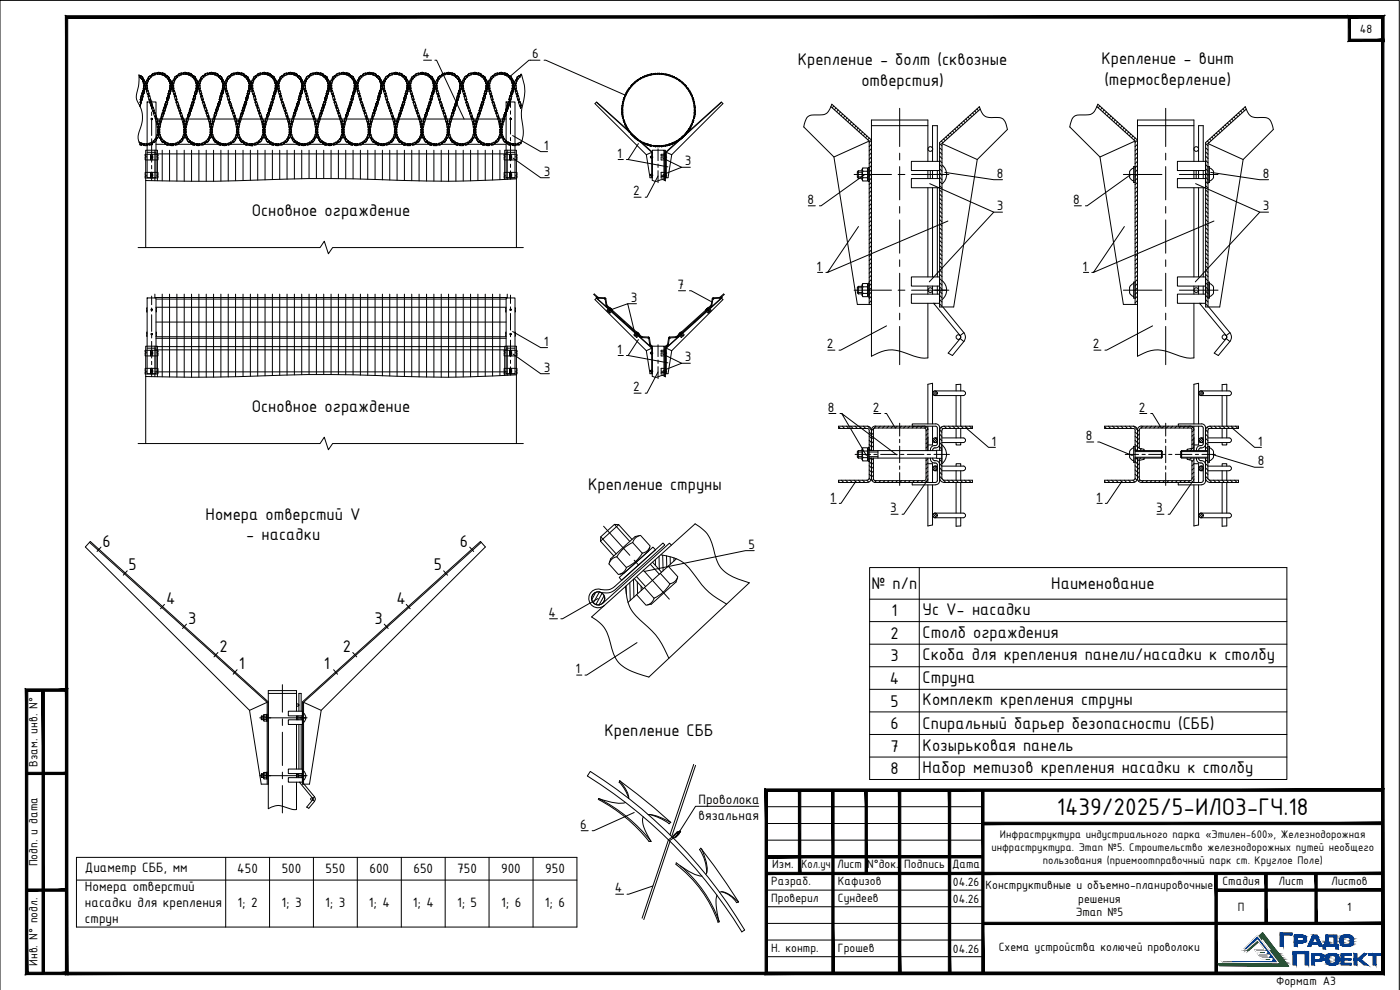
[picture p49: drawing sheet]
<svg xmlns="http://www.w3.org/2000/svg" width="420mm" height="297mm" viewBox="0 0 420 297" stroke-linecap="round" stroke-linejoin="round" font-family="sans-serif">
<defs><g id="words">
<text font-size="7.8" x="317.2" y="244.5">1439/2025/5-ИЛО3-ГЧ.18</text>
<g font-size="5.5">
<text x="239.4" y="19.5">Крепление - болт (сквозные</text>
<text x="330.5" y="19.2">Крепление - винт</text>
<text x="258.5" y="25.8">отверстия)</text>
<text x="331.4" y="25.4">(термосверление)</text>
<text x="75.6" y="64.9">Основное ограждение</text>
<text x="75.6" y="123.7">Основное ограждение</text>
<text x="176.5" y="146.9">Крепление струны</text>
<text x="61.7" y="156.1">Номера отверстий V</text>
<text x="73.9" y="162">- насадки</text>
<text x="30.8" y="164">6</text>
<text x="138" y="164">6</text>
<text x="38.6" y="171.1">5</text>
<text x="130.2" y="171.1">5</text>
<text x="261.6" y="176.8">№ п/п</text>
<text x="315.5" y="176.8">Наименование</text>
<text x="49.8" y="181.2">4</text>
<text x="119" y="181.2">4</text>
<text x="267.5" y="184.9">1</text>
<text x="276.9" y="184.6">Ус V- насадки</text>
<text x="56.4" y="187.1">3</text>
<text x="112.4" y="187.1">3</text>
<text x="267.2" y="191.7">2</text>
<text x="276.9" y="191.3">Столб ограждения</text>
<text x="65.9" y="195.6">2</text>
<text x="102.9" y="195.6">2</text>
<text x="71.6" y="200.8">1</text>
<text x="97.2" y="200.8">1</text>
<text x="267.2" y="198.4">3</text>
<text x="276.9" y="198.1">Скоба для крепления панели/насадки к столбу</text>
<text x="267" y="205.2">4</text>
<text x="276.9" y="204.9">Струна</text>
<text x="267.2" y="212">5</text>
<text x="276.9" y="211.7">Комплект крепления струны</text>
<text x="181.4" y="221">Крепление СББ</text>
<text x="267.2" y="218.7">6</text>
<text x="276.9" y="218.8">Спиральный барьер безопасности (СББ)</text>
<text x="267.2" y="225.5">7</text>
<text x="276.9" y="225.2">Козырьковая панель</text>
<text x="267.2" y="232.3">8</text>
<text x="276.9" y="231.9">Набор метизов крепления насадки к столбу</text>
</g>
<g font-size="4.4">
<text x="126.8" y="17.5">4</text>
<text x="159.7" y="17.5">6</text>
<text x="163.2" y="44.9">1</text>
<text x="185.2" y="47.3">1</text>
<text x="163.2" y="52.8">3</text>
<text x="205.5" y="49.6">3</text>
<text x="299.2" y="53.3">8</text>
<text x="379" y="53.3">8</text>
<text x="190" y="58.6">2</text>
<text x="242.3" y="61.2">8</text>
<text x="299.2" y="63.1">3</text>
<text x="322.1" y="61.2">8</text>
<text x="379" y="63.1">3</text>
<text x="245.1" y="81.2">1</text>
<text x="324.9" y="81.2">1</text>
<text x="203.4" y="86.6">7</text>
<text x="189.3" y="90.6">3</text>
<text x="163.2" y="103.7">1</text>
<text x="185.2" y="106.1">1</text>
<text x="248.2" y="104.5">2</text>
<text x="328" y="104.5">2</text>
<text x="163.2" y="111.6">3</text>
<text x="205.5" y="108.4">3</text>
<text x="190" y="117.4">2</text>
<text x="248.5" y="123.5">8</text>
<text x="261.9" y="123.5">2</text>
<text x="341.8" y="123.5">2</text>
<text x="297.6" y="133.7">1</text>
<text x="325.8" y="132.1">8</text>
<text x="377.4" y="133.7">1</text>
<text x="377.4" y="139.6">8</text>
<text x="249.1" y="150.5">1</text>
<text x="267.1" y="153.7">3</text>
<text x="328.9" y="150.5">1</text>
<text x="347" y="153.7">3</text>
<text x="224.7" y="164.7">5</text>
<text x="164.6" y="185.1">4</text>
<text x="172.8" y="202">1</text>
<text x="209.6" y="241.3">Проволока</text>
<text x="174.1" y="248.7">6</text>
<text x="209.6" y="246">вязальная</text>
<text x="25.5" y="261.6">Диаметр СББ, мм</text>
<text x="71.2" y="262">450</text>
<text x="84.5" y="262">500</text>
<text x="97.7" y="262">550</text>
<text x="110.9" y="262">600</text>
<text x="124.1" y="262">650</text>
<text x="137.2" y="262">750</text>
<text x="150.4" y="262">900</text>
<text x="163.6" y="262">950</text>
<text x="25.5" y="267.4">Номера отверстий</text>
<text x="184.5" y="267.7">4</text>
<text x="25.5" y="272.1">насадки для крепления</text>
<text x="71.3" y="272.2">1; 2</text>
<text x="84.5" y="272.2">1; 3</text>
<text x="97.6" y="272.2">1; 3</text>
<text x="110.7" y="272.2">1; 4</text>
<text x="123.9" y="272.2">1; 4</text>
<text x="137.2" y="272.2">1; 5</text>
<text x="150.4" y="272.2">1; 6</text>
<text x="163.5" y="272.2">1; 6</text>
<text x="25.5" y="276.8">струн</text>
</g>
<g font-size="3.9">
<text x="408.1" y="9.8">48</text>
<text x="11.3" y="230" transform="rotate(-90 11.3 230)">Взам. инв. N°</text>
<text x="11.3" y="260" transform="rotate(-90 11.3 260)">Подп. и дата</text>
<text x="231.8" y="260.4">Изм.</text>
<text x="240.6" y="260.4">Кол.уч</text>
<text x="251.2" y="260.4">Лист</text>
<text x="260.2" y="260.4">N°док.</text>
<text x="271.4" y="260.4">Подпись</text>
<text x="285.7" y="260.4">Дата</text>
<text x="231.5" y="265.5">Разраб.</text>
<text x="251.5" y="265.5">Кафизов</text>
<text x="286" y="265.8">04.26</text>
<text x="295.8" y="266.6">Конструктивные и объемно-планировочные</text>
<text x="366.9" y="265.4">Стадия</text>
<text x="383.7" y="265.4">Лист</text>
<text x="399.5" y="265.4">Листов</text>
<text x="231.5" y="270.6">Проверил</text>
<text x="251.5" y="270.6">Сундеев</text>
<text x="286" y="270.8">04.26</text>
<text x="322.8" y="275">Этап №5</text>
<text x="323.6" y="270.8">решения</text>
<text x="371.5" y="273.3">П</text>
<text x="404.3" y="273.3">1</text>
<text x="231.5" y="285.6">Н. контр.</text>
<text x="251.5" y="285.6">Грошев</text>
<text x="286" y="285.8">04.26</text>
<text x="299.8" y="285.4">Схема устройства колючей проволоки</text>
<text x="11.3" y="289.8" transform="rotate(-90 11.3 289.8)">Инв. N° подл.</text>
<text x="383" y="295.6">Формат А3</text>
</g>
<g font-size="3.6">
<text x="300.1" y="251.4">Инфраструктура индустриального парка «Этилен-600», Железнодорожная</text>
<text x="297.5" y="255.3">инфраструктура. Этап №5. Строительство железнодорожных путей необщего</text>
<text x="312.9" y="259.3">пользования (приемоотправочный парк ст. Круглое Поле)</text>
</g>
</g></defs>
<g fill="none" stroke="#000" stroke-width=".3">
<path d="M41.8 23.1l.7 .8v-.4l.2 .2 .3 1M42 23l.2 .2h-.2M42.1 30.5l-.1 .3M42.2 30.6v.3l.2-.3-.4 1.3v-.4M43 24.7l.1 .5v-.4l.2 .4M43.3 25.2l-.3 1.5 .1-.3 .1 .3-.5 1-.2 1.3-.1-.4-.3 1.8M43.6 26.2l-.2-1.1v-.3l.2 .3-.1-.6-.3-.6 .1 .4-.6-1.2-1-.6v2.7l-.6 2.7a3.9 3.9 0 0 0 .8 3.7 8.6 8.6 0 0 1-.2 8l-.1 .6a4.1 4.1 0 0 0 .4 3.2l2.2 .3-.3-.2 1.4-.1 .5-.4-.2 .2 .1-.3 1-.5M43.6 26.2l-.4 1v.3l.2-.3-.2 .7-.2 .5 .1-.3-.3 .2-.2 1.8v-.4l-.3 .7M43.7 26.2l.1 .6v-.4l.2 .3 .1 .8-.2-.3 .4 1.2-.1-.3 .2 .2 .3 1.8v-.4l.4 .9v.2h-.1l-.1-.2 .4 1.3v-.3l.4 .7-.1 .2-.1-.3 .4 1.3-.1-.2 .2-.1 .2 .6M43.7 26.2v-.6l.1 .3 .1-.3-.1-1.1 .7-.9 .1-.3-.3 .3 .3-.5 .5-.5-.1 .3 .2-.1 .8-.8 .6-.1-.3 .1 .3 .1 1-.4 1 .4 .3-.1-.3-.1 .7 .1 .7 .8 .3 .1-.2-.3 .5 .5 .4 1 .2 .1-.1-.3 .3 .6v1.3v.1l.1-.3 .1 .6M46.2 33.8v.3l-.2-.2 .4 1.2v-.3l.2 .2 .3 1.7v-.3l.2 .2 .1 1.7v-.3l.2 .3v.7l-.2-.3 .2 1.6-.2 .3v-.4l-.4 1.1 .2-.3v.3l-1.1 1.1 .3-.2v.2l-.8 .5 .2-.3-1 .4h.3l-.2 .2h-2.1l-.2-.2h.3l-1-.4M46.2 33.8h.1"/>
<path d="M47.6 39.9l-.1 1.1-.2 .5 .1-.3-.2 .1-.5 1.1M49.1 33.3l-.8 1.7 .3-.3-1.1 3.5 .1-.3v.9l-.1 .2-.1-.3v.7l.5 2.1-.1-.3 .7 1.2 1 .5 .2 .2-.3-.1 .5 .4 .6 .1-.3-.1 .3-.1 1.1 .4 1.6-.3 .6-.4-.4 .2 .2-.3 1-.5M49.1 33.3l-.1 .2M50 30.5l-.1 .3-.1-.4-.4 1.3 .3-.3-.8 1.9 .2-.3v.3M50.2 30.6v.3l.1-.3-.7 1.6v.3l.2-.3-.2 .7-.2 .6v-.4l-.2 .2-.1 1.3-.2 .5v-.3l-.2 .2-.2 .8 .2-.3-.7 1.6 .1 .3 .2-.3-.3 1.2v-.3l-.2 .3 .1 1.1M50.6 23.1h.1M50.9 24.7l-.3-1-.3-.2 .2 .3-1-1.2-.3-.1 .2 .3-1.3-.7h-.3l.3 .2h-.9l.3-.2h-.4l-1.7 .8-.2 .3 .3-.1-1.1 1.1v.3l.2-.3-.4 1v-.4l-.1 .3 .2 1.6-.1-.3-.1 .3 .7 1.5-.2-.3 .2 1.1 .1-.4 .3 1.9 .2 .3v-.3l.4 1.2-.2-.3v.4l.3 .7 .1-.4 .4 1.2-.2-.3v.3l.3 .8v-.4l.4 1.3-.2-.3v.1l.8 1.8-.3-.3 .6 1.9-.2-.3 .1 1.1 .1-.3v1.2l-.1-.4-.1 .4M50.9 24.7l.1 .5v-.4l.1 .4M51.1 25.2l-.2 1.5 .2-.3v.1l-.7 1.7 .2-.3-.6 2 .2-.3-.2 .8M51.6 26.2l.4 1-.1 .3-.1-.3 .4 1.2v-.3l.3 .6v.4l-.2-.3 .7 2.1-.2-.3 .5 1.3-.1-.4 .2 .3 .4 1.7-.1-.2 .1-.2 .3 .7M51.6 26.2l-.2 .6v-.4l-.1 .3-.4 1.7 .1-.3-.4 .6 .1 .4 .1-.3-.1 .7-.5 .9M51.6 26.2v-.6v.3l.2-.1-.1-1.3 .8-1-.1-.2-.2 .3 .3-.5 .5-.5-.2 .3 .3-.1 .8-.8 .6-.1-.3 .1 .3 .1 1-.4 1.1 .4 .2-.1-.3-.1 .6 .1 .8 .8 .3 .1-.2-.3 .5 .5 .3 .5-.3-.3 .1 .4 .7 .8 .1 1.8"/>
<path d="M51.7 24.6h.1M54.1 33.8v.3l-.1-.1-.1-.1 .8 1.6v.3l-.2-.3 .4 1.2-.1-.3 .2 .2 .1 1.7 .1-.3 .1 .7M54.1 33.8h.1M55.3 38.7v.3l-.1-.3v1.2v-.4l.1 .4-.6 1.4 .3-.3-.1 .3-1.1 1.1 .3-.2-.2 .3-1.7 .8h-.4l.3-.2-1.6 .1-.3-.2h.4l-1.4-.5-.2-.3 .3 .2-.7-.8 .1 .3h-.1l-.5-.7 .1-.2 .2 .3-.4-1.1v.4l-.2-.3 .1-1M55.3 38.7l.1 .3 .1-.3M55.3 38.7l.1 1.2v-.3l.1 .3M55.5 38.7v.3l.2-.3v1.2l-.1-.4-.1 .4M55.5 38.7h.1M55.5 39.9l-.1 .4M55.5 39.9l.1 .7-.2-.3M55.5 38.3v.4M57 33.3l-.3 .7-.1-.3-.5 2v-.3l-.3 1.2 .2-.3-.2 .7-.1 .3-.1-.3-.2 1.2 .1-.3v.3"/>
<path d="M57 33.3l-.1 .2M57.9 30.5l-.2 .3v-.4l-.4 1.3 .3-.3-.8 1.9 .2-.3v.3M58 30.4l.1-.8-.2 .3 .3-1.3 .1 .4 .2-1.3 .5-1v-.3l-.2 .3 .3-1.6-.2-.3v.4l-.4-1 .3 .3v-.3l-1.1-1.1 .3 .1-.2-.3-1.4-.5h.3l-.2-.2-.7-.1-.1 .1 .3 .1h-1l.4-.1-.2-.1-.7 .1-.2 .2h.4l-1 .4 .2-.3-.3 .1-1.3 1.6v.3l.2-.3-.3 1-.1-.4-.1 .3 .2 1.6-.1-.3-.1 .3 .7 1.5-.2-.3 .6 2.6 .2 .3v-.3l.4 1.2-.2-.3 .2 .8 .2 .3v-.4l.4 1.2-.2-.3v.3l.3 .8v-.4l.4 1.3-.1-.3v.3l.7 1.6-.2-.3 .5 1.9-.2-.3v.8M58.1 30.6v.3l.2-.3-.3 .7-.2 .6 .1-.4-.2 .2-.2 1.2-.5 .9v.3l.1-.2-.1 .7-.3 .5 .1-.3-.2 .1-.2 1.3-.4 .9v.3l.2-.3-.3 1.2v-.3l-.2 .3 .1 1.1M58.5 29.5l-.4 .9M59.4 26.2v.6l-.1-.4-.2 .3-.1 .8 .2-.3-.4 1.2 .1-.3-.4 .6v.4l.2-.3-.1 .7M59.5 26.2l.1 .6v-.4l.2 .3 .1 .8-.2-.3 .4 1.2v-.3l.2 .2 .2 1.8 .1-.4 .9 2.8-.2-.3 .4 1.3-.1-.4 .4 .7M59.5 26.3h.1M60.4 23.1h.1M61.4 31.1v.1M61.7 22v.1M61.8 22l-.5 .4 .3-.1-.2 .2-.9 .6-.6 1.2v-.4l-.3 .6-.1 .6 .2-.3v.3l-.2 1.1"/>
<path d="M61.8 22l.6-.1-.3 .1 .3 .1 1-.4 1 .4 .3-.1-.3-.1 .7 .1 .7 .8 .3 .1-.2-.3 .5 .5 .3 .5-.2-.3v.4l.7 .8v1.4l.2-.3M62 33.8h.1M62 33.8v.3l-.2-.2 1.2 3.1v.4l-.2-.3 .2 1.2 .1-.3 .1 .2-.2 1.6 .2-.3v.4l-.6 1.4 .3-.3-.1 .3-1.1 1.1 .4-.1-.3 .2-1.8 .8h-.3l.3-.2h-1.1l.3 .2h-.3l-1.4-.7 .3 .2h-.3l-1.4-1.5-.1-.3 .3 .3-.6-1.5 .1-.3 .1 .3-.1-.5M63.4 38.7l.1 .3 .1-.3M63.4 38.7l-.1 .3-.1-.4v1.3l.1-.3 .2 1.4 .3 .5-.2-.3h.2l.4 .9-.2-.2 .8 .9-.2-.3 .9 .6-.3-.1 1.1 .5-.3-.2 1.4 .4 1.1-.4h.2l-.2 .2 .5-.1 .6-.4-.3 .1 1.1-.7 .4-.5-.3 .2 .6-.9-.1 .3 .4-1.2M63.4 38.7h.1M63.5 38.3l-.1 .4M63.6 39.9l-.1-.4-.1 1.5-.3 .5 .1-.3-.3 .1-.4 1.1-.9 .5-.3 .2 .4-.1-.6 .4-1.2 .1-.2 .1h.3l-.5 .1-1.7-.3-.5-.4 .3 .1-.2-.2-1-.5-1-2.1M63.6 38.7v.3l.2-.3-.1 .7M63.6 38.7v1.1M63.7 39.3l.1 .5-.2-.3v.4M64.9 33.3l-.3 .7v-.3l-.5 2-.1-.3-.7 2.8 .1-.3 .1 .3"/>
<path d="M64.9 33.3l-.1 .2M65.1 22.1h.1M65.8 30.5l-.2 .3 .1-.4-.5 1.3 .3-.3-.2 .8-.2 .3v-.4l-.4 1.2 .2-.3v.3M66 30.5v.4l.2-.3-.5 1.3 .1-.4-.4 .7v.3l.2-.3-.7 1.6v.3l.2-.2-.2 .7-.3 .5 .1-.3-.2 .2-.2 .8 .2-.3-.3 1.2-.1-.3-.1 .2-.1 .8 .2-.3-.5 1.6M66.5 29.5l-.5 .9M66.7 24.7l-.3-1-.2-.2 .1 .3-.9-1.2-.4-.1 .2 .3-.9-.4h.3l-.1-.1-.7-.2-.2 .1 .3 .1h-1l.3-.1-.2-.1-1.8 .8-.2 .2h.3l-.7 .7 .1-.3-.2 .2-.4 1.5-.1-.4-.1 .3 .1 2 .2 .3v-.3l.4 1.1-.1-.1-.1-.2 .6 2-.2-.3 .2 1 .2 .2v-.3l.4 1.2-.2-.3v.2l.8 1.7-.2-.3 .9 2.7v-.3l.4 1.9 .1-.3v1.7M66.7 24.7l.1 .5v-.4l.2 .3M67 25.1l-.3 1.6 .2-.3v.3l-.3 .7v-.4l-.4 2-.1-.4-.3 1.3 .2-.3-.1 .8M67.4 26.2l-.5 1v.3l.2-.3-.3 1.2-.1-.3-.2 .6v.4l.1-.3-.1 .7M67.4 25.6v.6M67.4 26.2l.1 .6v-.4l.2 .3 .1 .8-.2-.3 .4 1.2v-.3l.2 .2 .3 1.8v-.4l.9 2.8-.2-.3 .7 1.6M67.4 25.6l.1 .3v-1.4l.7-.9 .1-.3-.3 .3 .3-.5 .6-.5-.2 .3 .2-.1 .8-.8 .6-.1-.3 .1 .3 .1 1-.4 1 .4h.3l-.3-.2 .7 .1 .4 .4-.3-.1 1.2 .8 .8 1.5 .1 .5-.1-.3 .2 1.4-.5 1v.3l.2-.3-.2 .7-.2 .5 .1-.3-.2 .2-.3 1.8v-.4l-.3 .7"/>
<path d="M67.8 25.1l.2 1.6-.1-.3-.1 .3 .3 .7v-.4l.5 2v-.4l.4 2 .1 .2v-.3l.5 1.2-.3-.3 .2 .8 .2 .3v-.4l.4 1.2-.3-.3 .3 .8 .1 .2v-.3l.5 1.2-.3-.2v.2l.8 1.6-.2-.2 .5 1.9-.2-.3v.8M69.9 33.8v.3l-.2-.2 .4 1.2v-.3l.4 .7v.3l-.2-.3 .4 1.2v-.3l.2 .2M69.9 33.8h.1M70.8 36.6l.2 1.7-.1-.2h.2l.1 .6M71.2 38.7l-.1 .3-.1-.3 .1 1.6-.2 .3v-.4l-.5 1.6-.2 .1 .1-.3-.7 .8 .3-.1-.6 .5h-.3l.3-.2-1.4 .7h-.3l.3-.2-1.5 .1-.3-.2h.3l-1.4-.5-.2-.2 .3 .1-1-1.1-.1-.3 .2 .3-.6-1.4M71.2 38.7v.3l.1-.3M71.2 38.7v1.2v-.3l.2 .7M71.3 38.7h.1M71.5 39.9l-.1-.4-.2 1.1 .2-.3M71.5 38.7l-.1 .3-.1-.3M71.5 38.7v.3l.2-.3-.1 .7M71.5 38.7v1.1"/>
<path d="M71.6 39.3l.1 .6-.1-.4-.1 .4M72.8 33.3l-1.3 3.3 .3-.3-.5 1.4v1M72.8 33.3l-.1 .2M73.7 30.5l-.2 .3v-.3l-.3 1.7-.2 .3v-.4l-.4 1.2 .2-.3v.3M73.9 30.6v.3l.1-.3-.7 1.6v.3l.2-.3-.2 .7-.2 .6 .1-.4-.3 .2-.1 1.3-.6 .9 .1 .3 .1-.3-.1 .7-.2 .5v-.3l-.2 .2-.1 .8 .2-.3-.5 1.6M74.6 24.7l-.3-1-.2-.2 .1 .4-1-1.3-.3-.1 .3 .3-1.4-.7h-.3l.3 .2h-.9l.3-.2h-.4l-1.3 .7 .1-.3-.7 .6h.3l-.7 .7 .1-.3-.3 .2-.4 1.5v-.4l-.1 .4M74.6 24.7l.1 .5v-.4l.2 .4M74.9 25.2l-.3 1.5 .1-.3 .1 .3-.6 1.5v-.1l.1-.2-.6 2 .2-.3-.2 .8M77.8 33.8v.3l-.2-.2 .5 1.2v-.3l.1 .2 .4 1.7-.1-.3 .2 .2 .1 1.7 .1-.3 .2 .7-.1 .3-.1-.3 .1 1.7-.2 .2v-.4l-.4 1.1 .3-.3v.2l-.4 .7h-.2l.1-.3-.7 .8 .4-.2-.1 .2-.8 .5 .2-.3-1 .4h.3l-.2 .2-.7 .1h-.1l.3-.2h-1.1l.3 .2h-.1l-.8-.1-.1-.2h.3l-.9-.4 .2 .3-.4-.2-.5-.4 .3 .1-.7-.8 .1 .3h-.1l-.8-2M77.8 33.8h.1M79.2 38.7l.1 .3 .1-.3M79.2 39.9l-.1 .4"/>
<path d="M79.2 38.7l-.1 .3-.1-.3v.7l.1 .5v-.3l.1 .3M79.2 39.9l.1 .7-.1-.3M79.4 38.7l.1 .3 .1-.3-.1 .7M79.4 38.7v1.2l-.1-.4-.1 .4M80.7 33.3l-1.2 3.3 .2-.3-.6 1.9 .1-.3v.8M80.7 33.3l-.1 .2M80.8 33.4l-.1 .7 .2-.2-.4 1.2v-.3l-.4 .7v.3l.2-.3-.3 1.2v-.3l-.2 .2-.1 .8 .2-.3-.5 1.6M80.8 33.4v.1M81.6 30.5l-.1 .3-.1-.4-.4 1.3 .3-.3-.8 1.9 .2-.3v.3M81.8 30.6v.3l.2-.3-.8 1.6v.3l.2-.3-.2 .7-.2 .6 .1-.4-.3 .3M82.3 29.6l-.5 .8M82.5 24.7l-.4-1.1-.1-.1 .1 .3-1-1.2-.3-.1 .3 .3-1-.4h.3l-.3-.2-1.3 .1 .3-.2h-.4l-1.7 .8-.2 .3 .3-.1-1.1 1.1v.3l.2-.3-.3 1-.1-.4-.1 .3 .2 1.6-.2-.3v.3l.7 1.5-.2-.3 .3 1.1v-.4l.3 1.9 .2 .3v-.3l.4 1.2-.1-.3v.4l.3 .7v-.4l.4 1.2-.2-.3v.3l.3 .8v-.4l.5 1.3-.2-.3 .1 .8 .2 .2v-.3l.4 1.2-.2-.3 .5 1.9-.2-.3v.8"/>
<path d="M82.5 24.7l.3 .5M82.8 25.2l-.3 1.5 .2-.3v.3l-.7 1.5 .3-.3-.7 2 .2-.3-.1 .8M83.2 26.2l-.1-.6v.3l-.1-.1 .1-1.3-.4-.6 .1 .4-.2-.2-.4-1-.5-.5 .2 .3-.3-.1-.7-.8-.7-.1 .3 .1-.2 .1-1.1-.4-1.3 .4 .3-.2-.6 .1-.8 .8-.2 .1 .2-.3-.6 .5-.3 1-.3 .2 .1-.4-.3 .6 .1 1.1-.1 .3-.1-.3v.6l1.4 4.7-.2-.3 .5 1.3-.1-.3 .2 .2 .4 1.7-.1-.2 .2-.1 .2 .6M83.2 26.2l.5 1-.1 .3-.2-.3 .4 1.2v-.3l.3 .6v.4l-.2-.3 .7 2.1-.2-.3 .5 1.3-.1-.4 .2 .3 .4 1.7-.1-.2 .1-.2 .3 .7M83.2 26.2l-.5 1 .1 .3 .1-.3-.4 1.2 .1-.3-.3 .6v.4l.2-.3-.2 .7M83.2 26.2v-.6l.1 .3 .1-.1-.1-1.3 .8-1-.1-.2-.1 .3 .3-.5 .5-.5-.2 .3 .3-.1 .7-.8 .6-.1-.2 .1 .2 .1 1-.4 1 .4h.3l-.3-.2 .7 .1 .7 .8 .3 .1-.2-.3 .5 .5 .3 .5-.2-.3v.3l.7 .9-.1 1.1 .1 .3 .2-.3v.7M85.7 33.8l.1 .3-.2-.1v-.1l.7 1.6v.3l-.2-.3 .4 1.2-.1-.3 .3 .2v1.7l.1-.3 .2 .7M85.7 33.8h.1M87 38.7l-.1 .3-.1-.3 .1 1.6-.2 .3v-.4l-.3 1.1 .2-.2-.4 .7-.2 .1 .1-.3-.9 1.1-.3 .2 .2-.3-1.3 .7h-.4l.3-.2-1.6 .1-.2-.2h.3l-1.5-.5-.1-.3 .3 .2-.7-.8 .1 .3-.2-.1-.3-.6v-.2l.2 .3-.3-1.1-.1 .4-.1-.3v-1M87 38.7v.3l.1-.3M87 38.7l.2 1.9-.2-.3M87.1 38.7l.1 .3 .1-.3v1.2l-.1-.4-.2 .8"/>
<path d="M87.1 38.7h.1M87.2 38.3l-.1 .4M87.5 36.1h.1M88.6 33.3l-.3 .7v-.3l-.5 2-.1-.3-.3 1.2 .2-.3-.1 .7-.2 .3-.1-.3-.2 1.2 .2-.3v.3M88.6 33.3l-.1 .2M89.5 30.5l-.1 .3v-.4l-.5 1.3 .3-.3-.8 1.9 .2-.3v.3M89.7 29.4l.9-2.7v-.3l-.2 .3 .3-1.6-.1-.3-.1 .4-.4-1.5-.2-.2 .1 .3-.9-1.2-.4-.1 .2 .3-.9-.4h.3l-.2-.2-.6-.1-.2 .1 .3 .1h-.9l.3-.1-.2-.1-.7 .1-.2 .2h.4l-1 .4 .3-.3-.3 .1-1.4 1.6v.3l.2-.3-.3 1-.1-.4-.1 .3 .2 1.6-.1-.3v.3l.6 1.5-.2-.3 .7 2.6 .2 .3-.1-.3 .4 1.2-.2-.3v.3l.4 .8v-.4l.4 1.2-.2-.3v.3l.3 .8 .1-.4 .3 1.3-.1-.3v.3l.7 1.6-.2-.3 .2 1 .1-.3v1.7M89.7 29.4l-.1 1M89.7 29.4h.1M89.7 30.6v.3l.2-.3-.2 .7-.2 .6v-.4l-.2 .2-.2 1.2-.2 .6v-.4l-.2 .3-.1 1.2-.3 .5 .1-.3-.2 .3-.1 1.1-.5 .9v.3l.2-.3-.5 1.6v.3l.2-.3v.7M91.1 26.2l-.1 .6-.1-.4-.1 .3-.2 .8 .2-.3-.3 1.2v-.3l-.3 .6v.4l.1-.3-.1 .7-.5 .9M91.1 26.2l.1 .6v-.4l.2 .3 .3 1.7v-.3l.2 .2 .3 1.8v-.4l.9 2.8-.2-.3 .7 1.6"/>
<path d="M91.2 24.6h.1M93 31.1v.1M93.6 33.8v.3l-.2-.2 .5 1.2-.1-.1v-.2l.2 .1 .2 .6v.3l-.1-.1-.1-.2 .4 1.2v-.3l.2 .2v.8l-.2-.3 .5 1.6M93.6 33.8h.1M94.9 38.7l-.1 .3-.1-.3 .1 1.6-.2 .3v-.4l-.4 1.1 .2-.3 .1 .2-.4 .6-.2 .1 .2-.3-.8 .8 .4-.1-.2 .2-1.8 .8h-.4l.4-.2-1.7 .1-.2-.2h.3l-1.5-.5-.1-.3 .3 .2-1.1-1.1v-.3l.2 .3-.6-1.5 .1-.3 .1 .3v-.5M94.9 38.7v.3l.1-.3M94.9 38.7v1.2v-.3l.2 .3M95 39.9v1.1l-.3 .5 .1-.3-.2 .1-.5 1.1-.9 .5-.2 .2 .3-.1-.6 .4-1.3 .1 .3 .1-.6 .1-1.6-.3-.6-.4 .3 .1-.2-.2-.9-.5-1.1-2.1M95 38.7l.1 .3 .1-.3M95 39.9l.1-.4 .1 .4M95 38.7h.1M95.1 39.9v1.1l.2 .5v-.3l.2 .1 .5 1.1 .4 .4-.2-.3 .3 .1 .9 .8 1.1 .1 .2 .1h-.3l.6 .1 1.1-.4h.3l-.3 .2 .5-.1 .6-.4-.4 .1 .3-.2 .9-.5 .4-.5-.3 .2 .1-.3 .7-.8v-1.1"/>
<path d="M95.1 38.3l-.1 .4M95.2 38.7v.3l.2-.3-.1 .7M95.2 38.7v1.2M95.3 39.3l.1 .5-.2-.3v.4M96.5 33.3l-.7 1.6 .2-.2-.3 1-.1-.3-.4 1.9v-.3l-.3 1.2 .1-.3 .1 .3M96.5 33.3l-.1 .2M96.7 22l-2.2-.2 .2-.1 .1 .2-.8 .2-.2-.1 .3-.1-.7 .1-.9 .9-.1-.1 .2-.2-.5 .5-.5 1.1h-.2l.1-.3-.3 .6-.1 .6 .2-.3 .1 .3-.3 1.1M96.7 22l.8 .8 .2 .1-.2-.3 .5 .5 .3 .5-.2-.3 .1 .4 .6 .8 .1 .6-.1-.3-.1 .3 .1 .8 .2-.3v.6l-.4 1v.3l.2-.3-.4 1.2v-.3l-.2 .2-.1 1.2M96.7 22.1h.1M97.5 30.5l-.3 .3 .1-.4-.4 1.3 .2-.3-.2 .8-.2 .3v-.4l-.4 1.2 .3-.3-.1 .3M97.6 30.5v.4l.2-.3-.4 1.3v-.4l-.2 .3-.1 .7 .1-.3-.7 1.7v.2l.2-.2-.2 .7-.2 .5v-.3l-.2 .2-.1 .8 .1-.3-.3 1.2v-.3l-.2 .2-.1 .8 .2-.3-.5 1.6M98.1 29.5l-.5 .9"/>
<path d="M98.3 24.7l-.3-1-.2-.2 .1 .3-.7-.7 .3 .1-.1-.3-.5-.3-.3-.1 .3 .3-1-.4h.3l-.2-.2-.7-.1-.1 .1 .3 .1h-.9l.3-.1-.3-.1-1.8 .8-.2 .2h.3l-.7 .7 .1-.3-.2 .2-.4 .7 .3-.2-.3 1v-.4l-.2 .3 .2 1.6-.1-.3-.1 .3 .3 .7 .1-.3 .4 1.9v-.4l.4 2 .1 .2v-.3l.5 1.2-.3-.3v.2l.8 1.7-.2-.3 .9 2.7v-.3l.4 1.9 .1-.3v1.7M98.3 24.7l.1 .5v-.4l.2 .3M98.6 25.1l-.3 1.6 .2-.3 .1 .3-.6 1-.2 1.3-.1-.4-.3 1.3 .2-.3-.1 .8M101.2 22h.1M101.3 22l-1.6 1.5 .2-.2-.8 1.2v.6l.1-.3 .1 .2-.3 1.2 .4 1v.3l-.2-.3 .4 1.2v-.3l.2 .2 .3 1.8v-.4l.3 .9 .1 .2h-.2l-.1-.2 .8 1.7v.2l-.2-.3 .4 1.3v-.4l.3 .7M101.3 22l2.2-.2-.2-.1-.1 .2 .8 .2 .2-.1-.3-.1 .7 .1 .9 .9 .1-.1-.2-.2 .5 .5 .5 1.1h.2l-.1-.3 .3 .6v.6l-.1-.3-.1 .3 .3 1.1M101.5 33.8v.3l-.2-.2 .5 1.2-.1-.3 .4 .7v.3l-.2-.3 .4 1.2v-.3l.1 .2 .1 .8-.1-.3 .4 1.8-.1 .1-.1-.3v1.1l.1-.3v.4l-.5 1.4 .2-.3v.3l-1.1 1.1 .3-.2-.3 .3-1.7 .8h-.4l.3-.2h-1.1l.3 .2-.9-.2-.1-.1h.3l-.9-.4 .2 .2-.4-.1-.9-1.1 .1 .3-.2-.1-.7-1.9M101.5 33.8h.1M102.9 39.9l.1-.4 .1 .4M103 38.7v.3l.1-.3M103 38.7l-.2 .3-.1-.4 .1 1.3v-.3l.2 .3M103 38.7h.1"/>
<path d="M103.1 38.7l.1 .3 .1-.3v.7M103.1 38.7v1.1M103.3 39.3v.5l-.1-.3-.1 .4M104.4 33.3l-.3 .7v-.3l-.4 1.2 .2-.2-.2 .8-.2 .2v-.3l-.3 1.1 .2-.2-.5 1.3 .1 1.1M104.4 33.3v.2M105.3 30.5l-.1 .3v-.4l-.5 2-.1-.3-.4 1.2 .2-.3v.3M105.5 30.5v.3l.2-.2-.5 1.3 .1-.4-.2 .3-.2 1.1-.2 .6 .1-.4-.2 .2-.2 1.3-.2 .5v-.3l-.2 .2-.1 1.1-.2 .6v-.3l-.2 .2v1.1l-.4 1M106 29.5l-.5 .9M106.3 24.7l-.4-1-.2-.2 .1 .3-1-1.2-.3-.1 .3 .3-1-.4h.3l-.2-.2-.6-.1-.2 .1 .3 .1h-.9l.3-.1-.3-.1-1.9 .8-.1 .3 .3-.1-.7 .7 .1-.3-.2 .2-.4 1.5v-.4l-.2 .3 .3 1.6-.2-.3-.1 .3 .7 1.5-.2-.3 .3 1.1v-.4l.3 1.9 .3 .3v-.3l.4 1.2-.2-.3 .1 .8 .2 .3v-.4l.4 1.2-.2-.3 .2 .8 .2 .2v-.3l.4 1.2-.2-.2v.2l.7 1.6-.2-.2 .5 1.9-.2-.3 .1 .8M106.3 24.7v.5v-.4l.2 .3M106.5 25.1l-.2 2-.2 .3v-.4l-.3 1.2v-.2h.2l-.7 1.9 .2-.3-.1 .8M106.9 26.2l-.9 2.6v.3l.2-.3-.2 .7"/>
<path d="M106.9 26.2l1.4 4.7-.2-.3 1.3 3.2M106.9 26.2v-.6l.1 .3 .1-.3v-1.1l.3-.6-.1 .4 .2-.2 .4-1 .5-.5-.2 .3 .3-.1 .7-.8 .7-.1-.3 .1 .3 .1 1-.4 1 .4 .2-.1-.3-.1 .7 .1 .7 .8 .3 .1-.2-.3 .5 .5 .4 1 .2 .2-.1-.4 .4 .6-.1 1.3 .1 .1 .1-.3v.6M107.3 25.1l.3 1.6-.2-.3v.3l.2 .7 .1-.4 .4 2 .1-.4 .3 1.9 .2 .3-.1-.3 .5 1.2-.3-.3 .1 .3 .7 1.6-.2-.3v.3l.3 .7 .1-.3 .4 1.2-.3-.2 .3 .8 .1 .2v-.4l.4 1.2-.2-.2 .5 1.9-.2-.3v.8M107.8 23.1h.1M109.4 33.8v.3l-.1-.2 .7 1.6v.3l-.2-.3 .4 1.2v-.3l.2 .2v1.7l.1-.3 .2 .7M109.4 33.8h.1M110.7 38.7l.2 2.3 .8 1.1-.3-.2 .8 .9-.2-.3 .9 .6-.3-.1 1.1 .5-.3-.2 1.2 .2-.4 .1 1.2 .1-.3-.2 1.1-.2-.3 .2 1.1-.5-.3 .2 1.1-.8 .6-1.1 .1-.1-.1 .3 .3-.5 .1-.7M110.7 38.7l-.1 .3-.1-.3 .1 1.6-.2 .3v-.4l-.3 1.1 .1-.3 .1 .1-.3 .7-.3 .1 .2-.3-.8 .8 .4-.1-.6 .4-.3 .1 .2-.2-1.3 .7h-.4l.3-.2-1.5 .1-.3-.2h.4l-1.5-.5-.2-.3 .3 .2-1.1-1.1v-.3l.2 .3-.6-1.4M110.8 38.7l.1 .3 .1-.3-.2 2.3-.8 .9 .1 .2 .2-.2-.4 .5-.4 .4 .2-.3-.4 .1-.8 .8-1.4 .1 .4 .1-.6 .1-.6-.1h.3l-.1-.1-1-.1 .3 .1-1.9-1.1-.6-1.2h-.1l.1 .3-.3-.5v-1.1M110.8 38.7h.1M112.3 33.3l-.7 1.7 .2-.3-.8 2.6v-.3l-.3 2v-.3M112.3 32.8h.1"/>
<path d="M112.3 33.3v.2M112.4 32.8l-.3 .5 .3-.3-.1 .3M112.4 33.4l-.1 1.2-.2 .5v-.3l-.2 .3-.1 .7 .2-.3-.7 1.6v.3l.2-.3-.2 1.2-.1-.3-.2 .3 .2 1.1M112.4 33.4v.1M113.2 30.5l-.1 .3v-.3l-.5 1.2 .3-.3-.2 .8-.2 .3v-.4l-.1 .7M113.4 30.6v.3l.2-.3-.2 .7-.6 1 .1 .2 .1-.3-.1 .7-.3 .6 .1-.4-.3 .3M114.1 24.7l-.4-1.1-.1-.1 .1 .3-1-1.2-.3-.1 .3 .3-1-.4h.4l-.3-.2-1.4 .1 .3-.1-.3-.1-1.8 .8-.2 .3 .3-.1-1.1 1.1v.3l.2-.3-.3 1-.1-.4-.1 .4M114.1 24.7l.3 .5M114.4 25.2l-.2 1.5 .1-.3v.3l-.5 1-.2 1.3-.1-.4-.3 1.3 .2-.3-.1 .8M114.8 26.2l1.4 4.7-.2-.3 .5 1.3-.1-.3 .3 .2 .3 1.7v-.4l.3 .7M114.8 26.2l-.5 1 .1 .3 .2-.3-.4 1.2v-.3l-.3 .6v.4l.2-.3-.2 .7-.4 .9M114.8 26.2l.1-.6v.3l.1-.1-.1-1.2 .3-.7v.4l.6-1.2 1-.6 .2-.2-.4 .1 .5-.3 .7-.2-.3 .2h.3l.9-.4 2.2 .7-.4-.1 1.3 .8 .2 .5-.2-.2 .8 1.2v1.3l.1-.3-.4 1.9 .2-.3-.4 1.2v-.3l-.2 .2-.1 1.2-.5 .9"/>
<path d="M115.2 25.1l.2 2.1 .2 .2v-.3l.4 1.1-.3-.3v.4l.7 1.6-.2-.3 .2 1 .1 .2v-.3l.5 1.2-.2-.3v.3l.3 .8v-.4l.4 1.2-.2-.3v.3l.4 .8-.1-.4 .5 1.8 .1 .2v-.3l.4 1.2-.2-.3 .5 1.9-.2-.3M117.3 33.8h.1M117.3 33.8l.1 .3-.2-.1v-.1l.7 1.6v.3l-.2-.3 .4 1.2v-.3l.2 .2 .1 1.7v-.3l.2 .7M118.6 38.7l-.1 .3-.1-.3 .1 1.6-.2 .3v-.4l-.3 1.1 .2-.2-.3 .7-.3 .1 .2-.3-1 1.1-.3 .2 .2-.3-1.3 .7h-.3l.3-.2-1.7 .1-.2-.2h.3l-1.4-.5-.2-.3 .3 .2-.7-.8 .2 .3-.3-.1-.3-.6 .1-.2 .1 .3-.3-1.1v.4l-.2-.3 .1-1M118.6 38.7v.3l.1-.3M118.6 38.7v1.2l.1-.3 .1 .7M118.7 37.9v.8M118.7 38.7l.1 .3 .2-.3M118.7 38.7h.1M118.8 37.9l-.1 .8M118.9 38.7l.1 .3 .1-.3v.7M119 38.7l-.1 1.2-.1-.4-.1 .8"/>
<path d="M120.2 33.3l-.3 .8v-.4l-.5 2-.1-.3-.3 1.2 .2-.3v.3l-.2 .7-.1-.3-.3 1.2 .2-.3M120.2 33.3l-.1 .2M120.4 33.4l-.2 .7h.2v-.2l-.7 1.6-.1 .3 .2-.1v-.2l-.3 1.2v-.3l-.2 .2v1.2l-.4 .9M120.4 33.4l-.1 .1M121.2 30.5l-.3 .3 .1-.3-.4 1.2 .2-.3-.7 1.9 .1-.3v.3M121.3 30.6v.3l.2-.3-.2 .8-.2 .5v-.4l-.2 .2-.2 1.2-.2 .6 .1-.4-.2 .3M122 24.7l-.2-1-.3-.2 .1 .4-.9-1.2-.3-.2 .2 .3-1-.4h.4l-.3-.2-1.4 .1 .3-.1-.4-.1-1.3 .7 .3-.2h-.3l-.5 .5-.1 .1 .3-.1-.7 .8 .1-.4-.3 .2-.3 1.5v-.3l-.2 .3M122 24.7l.1 .5v-.3l.2 .3M122.3 25.2l-.3 1.5 .2-.3 .1 .3-.7 1.5 .2-.2-.7 1.9 .2-.3-.1 .8M123 25.1l-.1-.3-.1 .3 .1-.5 .8-1.5 1-.6 .2-.2-.4 .1 .5-.3 .7-.2-.3 .2h.3l1-.4 .5 .1h-.3l.3 .2 1.1 .1 .5 .3-.3-.1 .1 .2 1.1 .6 .3 .5-.3-.2 .1 .2 .7 1v1.3l.1-.3M123 25.2l-.3 1 .4 1v.3l-.1-.1v-.2l.4 1.2-.1-.2 .1-.1 .1 .2 .3 1.8v-.4l.6 2.2-.1-.3 .4 .7v.3l-.2-.3 .4 1.2v-.4l.2 .2 .2 .8-.2-.2 .4 1.3-.1-.2 .1-.2 .3 .7v.3l-.2-.3 .4 1.2-.1-.2 .1-.1 .2 .3M126.2 36.6v.8l-.1-.3 .4 1.6"/>
<path d="M126.5 38.7v.3l.2-.3M126.5 38.7v1.2l.1-.3 .1 .7M126.5 38.7l-.1 .3-.1-.3 .1 1.6-.2 .3v-.4l-.4 1.5-.2 .2v-.3l-.6 .8 .3-.2-.1 .2-.5 .4h-.3l.2-.2-1.4 .7h-.3l.4-.2h-1.2l.3 .2-.8-.1-.2-.2h.4l-1.5-.5-.2-.3 .3 .2-1.1-1.1v-.3l.2 .3-.3-1.1v.4l-.2-.3v-1M126.6 39.9l.1-.3 .1 .3M126.6 39.9v.4M126.7 38.7v.4l.1-.4M126.8 38.7l.1 .3 .1-.3v.7M126.8 38.7v1.2M127 39.3v.6l-.1-.4-.1 .4M128.1 33.3l-.7 1.7 .2-.3-.7 1.9 .2-.3-.2 1-.1-.3-.3 1.2 .2-.3v.8M128.1 33.3v.2M128.3 33.4l-.2 1.2-.5 .9v.3l.2-.3-.4 1.2v-.3l-.2 .3v1.1l-.4 .9"/>
<path d="M128.3 33.4l-.1 .1M129.1 30.5l-.2 .3v-.3l-.4 1.2 .2-.3v.3l-.8 1.6 .2-.3v.3M129.2 30.6v.3l.2-.3-.2 .8-.3 .5 .1-.4-.2 .3-.1 1.1-.3 .6 .1-.4-.2 .3M130 24.7l-.3-1-.3-.2 .1 .4-.7-.8 .3 .1v-.1l-.6-.5-.2-.1 .2 .3-1-.4h.3l-.2-.2-1.4 .1 .3-.1-.3-.1-1.8 .8-.2 .3 .3-.1-1.1 1v.4l.2-.3-.3 1v-.3l-.2 .1 .3 1.7-.2-.3-.1 .3 .7 1.5-.2-.2 .7 1.9-.2-.2 .2 .9 .2 .2v-.3l.4 1.2-.2-.3-.1 .2 .4 .9v-.4l1.1 3.6 .1-.3 .3 2 .1-.4 .1 1.7M130 24.7v.5v-.3l.2 .3M130.2 25.2l-.2 1.5 .1-.3 .1 .3-.7 1.5 .2-.2-.7 1.9 .2-.3-.1 .8M130.6 26.2l-.1 .6-.1-.4-.1 .3-.1 .8 .2-.3-.4 1.2v-.3l-.2 .2-.3 1.8v-.4l-.3 .7M130.6 25.6v.6M130.6 26.2l.6 2.2v-.3l.2 .2 .3 1.8v-.4l.3 .9v.3l-.1-.1v-.2l.7 1.7v.3l-.2-.3 .4 1.2v-.4l.4 .8-.1 .2-.1-.2 .4 1.3-.1-.4 .4 .7v.3l-.2-.3 .4 1.2v-.3l.2 .3M130.9 25.2l-.1 .7-.2-.3M130.9 25.1l-.1-.3-.1 .3 .1-.5 .7-1v-.3l-.2 .3 .3-.5 .5-.5-.2 .3 .7-.4 .2-.2-.3 .1 .4-.3 .7-.2-.3 .1 .3 .1 1-.4 .5 .1-.3 .1 1.4 .2 .9 .8 .1-.1-.2-.1 .8 .9v-.2h-.2l.1 .2 .7 1 .1 .5-.2-.3v.3l.2 1.1-.1 .6v-.4l-.2 .3-.3 1.7v-.3l-.2 .2-.2 1.8-.1-.4-.2 .7M132.8 22.1h.1"/>
<path d="M134.1 36.6l.1 .8-.2-.3 .4 1.6M134.4 38.7l.1 .3 .1-.3M134.4 38.7v1.2l.1-.3 .2 .7M134.4 38.7v.3l-.2-.3 .1 1.6-.1 .3-.1-.4-.4 1.5-.3 .2 .2-.3-.7 .8 .3-.2-.1 .2-.5 .4h-.3l.2-.2-.9 .4h.3l-.1 .2-.7 .1h-.2l.2-.2h-1.1l.3 .2-.8-.1-.2-.2h.4l-1.5-.5-.1-.3 .3 .2-1.1-1.1-.1-.3 .2 .3-.6-1.4M134.5 39.9v.8l.2-.3M134.6 38.7l.1 .4v-.4M134.7 38.7v1.2v-.3l-.2 .3M134.7 38.7l.1 .3 .1-.3v.7M135.5 34.4l-.2 1.1-.1 .2v-.3l-.4 1.2 .2-.3-.1 .8-.2 .2v-.3l-.2 .7 .1 1M135.5 34.4h.1M136 33.3l-.5 1.1M136 33.3v.2"/>
<path d="M136.2 33.4l-.2 1.2-.2 .5v-.3l-.2 .2-.1 .8 .2-.3-.4 1.2v-.3l-.2 .2-.1 .8 .2-.3-.5 1.6M136.2 33.4l-.1 .1M136.6 31.1l-.2 1.1-.2 .3v-.4l-.4 1.2 .3-.3-.1 .3M136.6 31.1v.1M136.9 30.5l-.1 .3v-.3l-.2 .6M137.1 29.4l-.1 1M137.1 30.6v.3l.2-.3-.7 1.6v.3l.1-.3-.1 .7-.2 .6v-.4l-.2 .3M137.1 29.4h.1M137.6 23.1h.1M137.9 24.7l-.3-1-.3-.2 .1 .4-1-1.3-.3-.1 .3 .3-1.3-.7-.4 .1 .3 .1h-.9l.3-.1-.3-.1-1.9 .9-.1 .2 .3-.1-1.1 1.1v.3l.2-.3-.3 1v-.4l-.2 .3 .3 1.6-.2-.3v.3l.6 1.5-.2-.2 .7 1.9-.2-.2 .2 .8 .2 .3v-.3l.4 1.2-.3-.3 .3 .8 .1 .3v-.4l.4 1.2-.2-.3v.3l.4 .8v-.4l.4 1.3-.2-.3-.1 .1 .8 1.8-.2-.3 .5 1.9-.2-.3 .1 .8M137.9 24.7v.5l.1-.3 .1 .3M138.1 25.2l-.1 1.9-.2 .3v-.3l-.3 1.7-.2 .2v-.4l-.2 .8"/>
<path d="M138.8 25.2l-.2 1 .4 1.3-.2-.3 .3 1.2v-.3l.2 .2 .1 .8-.2-.3 .8 2.1-.3-.3 .5 1.3v-.3l.2 .2 .4 1.7-.1-.2v-.2l.2 .3 .2 .7h-.2v-.2l.4 1.3v-.4l.3 .7v.3l-.2-.3 .4 1.2v-.3l.2 .2 .1 1.7 .1-.3 .1 .7-.1 .3-.1-.3 .1 1.7-.2 .2v-.4l-.4 1.5-.2 .2 .1-.3-.7 .8 .3-.2-.2 .3-.5 .4-.2-.1 .3-.2-1.1 .4h.4l-.2 .2-.7 .1h-.1l.3-.2h-1.1l.3 .2h-.3l-1.5-.6-.6-.4 .4 .1-.7-.8 .1 .3-.3-.2-.4-1.5v.4l-.2-.2 .1-1.1M138.8 25.1l-.1-.3-.1 .3 .1-.6 .3-.6-.1 .4 .2-.2 .4-1 .5-.5-.2 .3 .3-.1 .7-.8 .7-.1-.3 .2h.3l1-.4 .9 .4h.4l-.3-.2 .6 .1 .5 .4-.3-.1v.1l1.2 .7 .8 1.5-.1 1.2 .1 .1 .1-.3v.6M142.5 38.7v.3l.2-.3M142.5 39.9l-.1 .4M142.5 38.7l-.1 .3-.1-.3-.1 .7 .1 .5 .1-.3 .1 .3M142.5 39.9l.1 .4M142.6 38.7l.1 .3 .1-.3v.7M142.7 38.7l-.1 1.2-.1-.4v.4M143.9 33.3l-.7 1.7 .2-.3-.8 2.6v-.3l-.3 1.2 .2-.3v.8M143.9 33.3v.2M144.1 33.4l-.2 .7 .2-.2-.4 1.2v-.3l-.3 .7v.3l.2-.3-.4 1.2 .1-.3-.3 .2-.1 .8 .2-.3-.5 1.6M144.1 33.4v.1"/>
<path d="M144.9 30.5l-.2 .3v-.3l-.4 1.2 .2-.3-.7 1.9 .2-.3-.1 .3M145 30.6v.3l.2-.3-.2 .7-.6 1 .1 .2 .2-.3-.2 .7-.3 .6 .1-.4-.2 .3M145.5 29.6l-.4 .8M145.8 24.7l-.4-1.1-.2-.1 .1 .4-.7-.8 .3 .1v-.1l-.7-.6-.1 .1 .2 .2-1-.4h.4l-.3-.2-1.4 .1 .3-.1-.3-.1-1.8 .8-.2 .3 .3-.1-1.1 1.1v.3l.2-.3-.3 1v-.4l-.2 .3 .3 1.6-.2-.3v.3l.7 1.5-.2-.3 .1 .8 .1 .3 .1-.3 .3 1.2-.2-.3v.4l.4 .8v-.3l.4 1.2-.2-.3v.4l.3 .7v-.4l.4 1.2-.1-.3v.3l.3 .8v-.4l.4 1.3-.2-.3 .2 .8 .1 .2v-.3l.4 1.2-.2-.3 .5 1.9-.1-.3v.8M145.8 24.7l.2 .5M146 25.2l-.2 1.5 .2-.3v.3l-.5 1-.3 1.3v-.4l-.4 1.3 .2-.3-.1 .8M146.4 26.2l1.5 4.7-.2-.3 .4 1.3-.1-.3 .3 .2 .3 1.7v-.4l.4 .7M146.4 26.2l-.4 1v.3l.2-.3-.4 1.2v-.3l-.3 .6v.4l.2-.3-.2 .7M146.4 26.2l.1-.6v.3l.1-.1v-1.3l.3-.6-.1 .3 .2-.1 .4-1 .5-.5-.2 .3 .3-.1 .7-.8 .7-.1-.3 .1 .3 .1 1-.4 1 .4h.3l-.3-.2 .6 .1 .8 .8 .2 .1-.1-.3 .5 .5 .3 .5-.3-.3 .1 .3 .7 .9-.1 1.1 .1 .3 .1-.3v.6M147.4 23.1h.1M148.9 33.8h.1M149 33.8v.3l-.2-.2 .4 1.2v-.3l.2 .3 .3 1.6v-.3l.2 .2v.8l-.1-.3 .4 1.6"/>
<path d="M150.2 38.7v.3l-.2-.3 .1 1.7-.2 .2v-.4l-.3 1.1 .3-.2-.4 .6-.2 .2 .1-.3-.9 1.1-.4 .2 .2-.3-.9 .4h.3l-.1 .2-.7 .1-.2-.1 .3-.1h-1.1l.3 .2h-.2l-.6-.1-.3-.2h.4l-1.5-.5-.2-.3 .3 .2-1.1-1.1v-.3l.3 .3-.4-1.1v.4l-.2-.3 .1-1M150.2 38.7v.3l.2-.3M150.2 38.7v1.2l.1-.3 .2 1.1-.2-.4M150.4 38.7v.3l.2-.3-.1 1.2v-.4l-.1 .4M150.4 39.9l-.1 .4M150.7 39.3l-.1 1 .2 .3v-.4l.4 1.1-.2-.3-.1 .2 .4 .6 .2 .1-.1-.3 .7 .8-.4-.1 .2 .2 2 .8h.2l-.3-.2h1.1l-.3 .2h.1l1.6-.6M151.8 33.3l-.2 .8-.1-.4-.5 2v-.3l-.5 1.9v-.3l-.3 1.2 .2-.3v.8M151.8 32.8h.1M151.8 33.3v.2M151.9 32.8l-.2 .5 .2-.3-.1 .3M152.8 30.5l-.2 .3v-.3l-.4 1.2 .2-.3v.2l-.5 1.2M152.8 30.4l.1-.8-.2 .3 .4-1.3v.4l.3-1.3 .5-1-.1-.3-.1 .3 .2-1.6-.1-.3v.4l-.4-1 .2 .3v-.3l-1.1-1.1 .3 .1-.1-.2-.6-.5-.1 .1 .2 .2-.9-.4h.3l-.3-.2-1.4 .1 .3-.1-.3-.1-1.4 .7 .3-.3-.3 .1-1.3 1.6-.1 .3 .3-.3-.4 1-.1-.4-.1 .8 .1 .3 .1-.3 .1 1.1-.1-.3-.1 .1 .7 1.7-.2-.3 .6 2-.2-.3 .2 1 .2 .2v-.3l.4 1.2-.2-.3v.3l.4 .8-.1-.4 .4 1.2-.2-.3v.3l.4 .8v-.4l.4 1.8 .2 .2v-.3l.3 1.2-.2-.3 .2 1 .1-.3 .1 1.7"/>
<path d="M153 30.6l-.1 .3 .2-.3-.2 .7-.2 .6v-.4l-.2 .2-.1 1.2-.3 .6 .1-.4-.2 .3-.2 1.2-.2 .5v-.3l-.2 .3-.1 1.1-.5 .9v.3l.2-.3-.5 1.6 .1 .3 .1-.3v.7M153.8 27.9h.1M153.9 27.9l-.2 .5v-.3l-.2 .2-.1 1.2-.4 .9M154.3 26.2l-.1 .6v-.4l-.2 .3-.1 1.2M154.3 26.2l2 6.3-.2-.3M156.2 22.4l.3-.1-1.2 .8-.3 .5 .2-.3v.3l-.7 .9-.1 .6 .2-.3v.3l-.3 1.1M156.4 22.6l-1.3 1.5-.1 .4 .2-.3-.3 1v-.4l-.1 .2-.1 .8 .1 .1 .1-.3 .1 1.1-.1-.3-.1 .3 .6 1.5-.1-.3 .6 2-.2-.3 .2 1 .2 .2v-.3l.4 1.2-.2-.3 .2 .8M156.5 33.1v.2M156.5 22.3a14.6 14.6 0 0 1 .1 10.4 12.5 12.5 0 0 0 .3 5.3 8.3 8.3 0 0 1-.7 5.2l.2-.3M186.6 34.4h.1M186.6 34v.3M186.7 34.4l.4 1.6"/>
<path d="M186.8 33.6l.4 2.4M187.1 35.8v.2M187.1 36l.1 .4M187.2 36.4l.7 1.9 .7 1-.1-.1 2 2.2M187.2 35.9v.1M187.2 36l.9 2.2 .9 1.4 .9 .9h-.2l2.8 2.1 1.8 .6M194.2 22.5l-3.1 1.6-1.5 1.3-1.1 1.4 .1-.1-.9 1.6-.7 2.2-.1-.1-.3 3.7M195 22.5l-2.1 .7-1.4 .9-1.4 1.1-1.5 1.7-1.4 3.1-.3 2.2-.1-.1v1.6M195 22.5l2.2-.3 3 .3M195 22.4l1.8-.4-.1 .1h1.9l-.1-.1 1.8 .4M195 22.4l-.8 .1M200.2 22.5l2.6 1h-.2l.7 .3 1.8 1.4 1.5 1.8 1.1 1.9 .7 2.6v2.9l-.7 2.7-1.1 2"/>
<path d="M200.3 22.4l.7 .1M201 22.5l2.1 1M203.1 23.4l1.9 1.4M205 24.8l2 2.4 1.1 2.4M205.8 39.9v.2zM205.9 39.9l-1.6 1.7-3 1.6M206.5 39v.2l.1-.1M206.5 39l-.6 .9M207.7 37.5l-1.4 2.3 .1-.2-1.4 1.6M208.1 29.6l.5 2.3M208.6 31.8v2.3M208.6 34l-.2 1.5v-.2l-.7 2.2"/>
<path d="M249.6 31.3a3.4 3.4 0 0 1-2.8 3.1l-1.7 .1a2.88 2.88 0 0 0-3.7 2.7l-.2 .9M250.2 31.8l-.4 .5M250.9 32.4l-.5 .5M251.6 33l-.5 .5M252.3 33.6l-.5 .5M252.9 34.2l-.5 .5M253.6 34.8l-.5 .5M254.3 35.4l-.6 .5M254.9 36l-.5 .5M255.6 36.6l-.5 .5M256.2 37.2l-.5 .5M256.9 37.8l-.5 .5"/>
<path d="M257.6 38.4l-.5 .5M258.2 39l-.5 .5M258.9 39.6l-.5 .5M285.2 39.9l.5 .5M285.8 39.3l.5 .5M286.5 38.7l.5 .5M287.2 38.1l.5 .5M287.8 37.5l.5 .5M288.5 36.9l.5 .5M289.2 36.3l.5 .5M289.9 35.7l.4 .5M290.5 35.1l.5 .5"/>
<path d="M291.2 34.5l.5 .5M291.8 33.9l.6 .5M292.5 33.3l.5 .5M293.2 32.7l.5 .5M293.8 32.1l.2 .2M293.9 32l.3 .8a3.3 3.3 0 0 0 4.2 2.4 2.84 2.84 0 0 1 3.7 2.8l.2 .8M329.5 31.3l-.4 .8a3.3 3.3 0 0 1-4.1 2.4 2.88 2.88 0 0 0-3.8 2.7l-.1 .9M330.1 31.8l-.5 .5M330.8 32.4l-.6 .5M331.4 33l-.5 .5M332.1 33.6l-.5 .5M332.7 34.2l-.5 .5"/>
<path d="M333.4 34.8l-.5 .5M334.1 35.4l-.5 .5M334.7 36l-.5 .5M335.4 36.6l-.5 .5M336.1 37.2l-.5 .5M336.7 37.8l-.4 .5M337.4 38.4l-.5 .5M338.1 39l-.5 .5M338.8 39.6l-.6 .5M365 39.9l.5 .5M365.7 39.3l.5 .5M366.4 38.7l.4 .5"/>
<path d="M367 38.1l.5 .5M367.7 37.5l.5 .5M368.3 36.9l.6 .5M369 36.3l.5 .5M369.7 35.7l.5 .5M370.3 35.1l.5 .5M371 34.5l.5 .5M371.6 33.9l.6 .5M372.3 33.3l.5 .5M373 32.7l.5 .5M373.7 32.1l.1 .2M373.7 32l.4 .8a3.2 3.2 0 0 0 4.1 2.4h.9a2.33 2.33 0 0 1 2.6 2l.4 1.6"/>
<path d="M46.7 42.5h.1M54.5 42.5h.1M55.4 40.3l.1 .4 .1-.4-.1 .7-.3 .5 .1-.3-.2 .1-.5 1.1M68.9 43.4h.1M71.4 40.3v.4l-.2-.4 .2 .7 .2 .5-.1-.3 .2 .1 .6 1.1 .9 .5 .2 .3-.3-.2 .6 .4 1.6 .3h.6l-.4-.2 .9-.2 .3 .1-.3 .1 .5-.1 .6-.4-.3 .2 .1-.3 1-.5 .5-1.1 .2-.1-.1 .3 .3-.5 .1-.6-.1 .3-.1-.4M75.5 43.8h.4M78.3 42.5h.1M79.2 40.3l.1 .7 .6 .8 .2 .3-.3-.2 .3 .5 .5 .4-.2-.3h.2l.9 .9 .6 .1-.3-.1 .3-.1 1.1 .4 1.6-.3 .6-.4-.4 .2 .2-.3 1-.5 .4-.5-.3 .2 .1-.3 .7-.8 .1-.7-.1 .4-.1-.4M100.5 43.4h.1M118.7 40.3v.4l.1-.4M118.7 40.4l1 2 .4 .4-.2-.3 .3 .1 .9 .8 1.1 .1 .3 .1-.4 .1h.6l1.3-.4-.2 .2 .5-.1M118.8 40.3v.4l-.1-.3"/>
<path d="M124.3 43.4v.1M126.6 40.4l.1 .6 .7 .9 .1 .2-.3-.2 .4 .5 .4 .4-.2-.3 .3 .1 .9 .8 1.1 .1 .2 .1-.3 .1h.6l1.2-.4 .2 .1-.3 .1 .5-.1 .9-.8 .3-.1-.2 .3 .4-.4 1.1-2M126.6 40.3v.4l.1-.3M126.7 40.3v.4l-.1-.3M126.7 40.4l-1 2-.4 .4 .2-.3-.3 .1-.9 .8M132.2 43.4v.1M134.7 40.3l-.1 .4-.1-.3 .1 .6 .9 1.4 1.1 .6 .1 .2-.4-.2 .6 .4 1.1 .1 .3 .1-.4 .1h.6l1.2-.4 .2 .1-.3 .1 .5-.1 .6-.4-.3 .2 .1-.2 1-.6 .9-1.4 .1-.6M142.4 40.3v.4l.1-.3M142.4 40.3l1 2.1 1.1 .6v.2l-.3-.2 .6 .4 .5 .1-.3-.1 .3-.1 1.1 .4 1.1-.4 .3 .1-.3 .1 .5-.1 .6-.4-.3 .2 .2-.3 .9-.5 .6-1.1 .2-.1-.1 .3 .2-.5 .2-.6-.2 .3v-.4M142.4 40.3l.1 .4 .1-.4M149.4 42.5h.1M150.3 40.3l1 2.1 .9 .5 .2 .3-.3-.2 .6 .4 1.1 .1 .3 .1h-.3l.5 .1 1.7-.3"/>
<path d="M190.4 41.3l.1 .1zM190.6 41.4l.6 .5M191.1 41.9l2.1 1.2M193.1 43.1l.8 .2M193.9 43.3l.3 .2M194.2 43.5l1.1 .3 1.5 .1M194.3 43.2l.3 .2M194.8 43.4l.7 .3M194.8 43.4l.1 .1-.3-.1M195.5 43.7l1.7 .1M195.7 54.1l1.3 .3 1.2-.4a1.26 1.26 0 0 1 1.5 .3M196 47.1h-.6"/>
<path d="M196 52.6h-.6M196.5 43.7h.1M196.8 43.9l-.2 .1M196.8 43.9h1.6M197 43.8h.2M197.2 43.7l.2 .1M197.2 43.8h.2M197.2 43.7l.2 .1h-.2M198.4 43.9l.4 .1M198.5 43.8h.1M198.8 43.7h.1M199.1 43.6l-.1 .1h.1"/>
<path d="M199.1 43.8l-.3 .2M199.1 43.6l-1.1 .2-.8-.1M199.6 52.6h.5M199.6 47.1h.5M199.9 43.8h-.8M200.2 43.7h.1M200.3 43.7l-.4 .1M200.6 43.4l-1.5 .3M200.6 43.5l-.5 .2h.2M200.6 43.5l-.2 .1M200.6 43.4l-.1 .1M201 43.2h.3"/>
<path d="M201 43.2l-.4 .2M201.3 43.3l-.7 .2M202.4 42.8l-.1 .2 .1-.1M202.4 42.9l-1.1 .4M203.2 42.5l-.8 .3M203.4 42.3l-.1 .1h.2M203.5 42.4l-.4 .1M204.3 41.6l-.1 .2 .2-.1M204.4 41.7l-1 .6M205 41.2l-.7 .4M258.7 51.7h-1.4M258.7 53.1h-1.4"/>
<path d="M259.6 40.2l-.5 .5M260.2 40.8l-.4 .5M260.9 41.4l-.5 .5M261.5 42.1l-.6 .6M261.5 43.3l-.6 .7M261.5 44.6l-.6 .7M261.5 45.8l-.6 .8M261.5 47.1l-.6 .7M261.5 48.4l-.6 .7M261.5 49.6l-.6 .8M261.5 50.9l-.6 .7M261.5 52.2l-.6 .7"/>
<path d="M261.5 53.5l-.6 .6M261.5 54.7l-.6 .7M261.5 56l-.6 .7M261.5 57.2l-.6 .7M261.5 58.5l-.6 .7M261.5 59.8l-.6 .7M282 43.1l.7 .7M282 44.4l.7 .6M282 45.6l.7 .7M282 46.8l.7 .8M282 48.1l.7 .7M282 49.4l.7 .7"/>
<path d="M282 50.7l.7 .7M282 51.9l.7 .7M282 53.2l.7 .7M282 54.5l.7 .6M282 55.7l.7 .7M282 57l.7 .7M282 58.2l.7 .8M282 59.5l.7 .7M282.5 42.3l.5 .5M283.2 41.7l.5 .5M283.8 41.1l.6 .5M284 52.4h-3.5"/>
<path d="M284.5 40.5l.5 .5M339.4 40.2l-.5 .5M340.1 40.8l-.5 .5M340.7 41.4l-.5 .5M341.4 42.1l-.7 .6M341.4 43.3l-.7 .7M341.4 44.6l-.7 .7M341.4 45.8l-.7 .8M341.4 47.1l-.7 .7M341.4 48.4l-.7 .7M341.4 49.6l-.7 .8M341.4 50.9l-.7 .7"/>
<path d="M341.4 52.2l-.7 .7M341.4 53.5l-.7 .6M341.4 54.7l-.7 .7M341.4 56l-.7 .7M341.4 57.2l-.7 .7M341.4 58.5l-.7 .7M341.4 59.8l-.7 .7M361.8 43.1l.7 .7M361.8 44.4l.7 .6M361.8 45.6l.7 .7M361.8 46.8l.7 .8M361.8 48.1l.7 .7"/>
<path d="M361.8 49.4l.7 .7M361.8 50.7l.7 .7M361.8 51.9l.7 .7M361.8 53.2l.7 .7M361.8 54.5l.7 .6M361.8 55.7l.7 .7M361.8 57l.7 .7M361.8 58.2l.7 .8M361.8 59.5l.7 .7M362.3 42.3l.5 .5M363 41.7l.5 .5M363.7 41.1l.5 .5"/>
<path d="M364.3 40.5l.5 .5M41.4 74.3h54.7l1.2-1.9 1.3 3.7 1.2-1.8h57.3M43.7 74.3v-20.1l7 .1a476.9 476.9 0 0 0 34.8-.6 608.8 608.8 0 0 1 41.9 .6h10.4l17.2-.6v20.6M261.5 61l-.6 .8M261.5 62.3l-.6 .7M261.5 63.6l-.6 .7M261.5 64.8l-.6 .8M261.5 66.1l-.6 .7M261.5 67.4l-.6 .7M261.5 68.7l-.6 .6M261.5 69.9l-.6 .7M261.5 71.1l-.6 .8"/>
<path d="M261.5 72.4l-.6 .7M261.5 73.7l-.6 .7M261.5 75l-.6 .7M261.5 76.2l-.6 .7M261.5 77.5l-.6 .7M261.5 78.8l-.6 .7M282 60.8l.7 .7M282 62l.7 .8M282 63.3l.7 .7M282 64.6l.7 .7M282 65.9l.7 .7M282 67.1l.7 .7"/>
<path d="M282 68.4l.7 .7M282 69.7l.7 .6M282 70.9l.7 .7M282 72.2l.7 .7M282 73.4l.7 .8M282 74.7l.7 .7M282 76l.7 .7M282 77.2l.7 .8M282 78.5l.7 .7M282 79.8l.7 .7M341.4 61l-.7 .8M341.4 62.3l-.7 .7"/>
<path d="M341.4 63.6l-.7 .7M341.4 64.8l-.7 .8M341.4 66.1l-.7 .7M341.4 67.4l-.7 .7M341.4 68.7l-.7 .6M341.4 69.9l-.7 .7M341.4 71.1l-.7 .8M341.4 72.4l-.7 .7M341.4 73.7l-.7 .7M341.4 75l-.7 .7M341.4 76.2l-.7 .7M341.4 77.5l-.7 .7"/>
<path d="M341.4 78.8l-.7 .7M361.8 60.8l.7 .7M361.8 62l.7 .8M361.8 63.3l.7 .7M361.8 64.6l.7 .7M361.8 65.9l.7 .7M361.8 67.1l.7 .7M361.8 68.4l.7 .7M361.8 69.7l.7 .6M361.8 70.9l.7 .7M361.8 72.2l.7 .7M361.8 73.4l.7 .8"/>
<path d="M361.8 74.7l.7 .7M361.8 76l.7 .7M361.8 77.2l.7 .8M361.8 78.5l.7 .7M361.8 79.8l.7 .7M258.7 86.3h-1.4M258.7 87.7h-1.4M261.5 80l-.6 .7M261.5 81.3l-.6 .7M261.5 82.6l-.6 .7M261.5 83.8l-.6 .7M261.5 85.1l-.6 .7"/>
<path d="M261.5 86.3l-.6 .8M261.5 87.6l-.6 .7M261.5 88.9l-.6 .7M261.5 90.2l-.6 .7M282 81.1l.7 .6M282 82.3l.7 .7M282 83.6l.7 .7M282 84.9l.7 .6M282 86.1l.7 .7M282 87.4l.7 .7M282 88.6l.7 .8M282 89.9l.7 .7"/>
<path d="M282 91.2l.7 .7M284 87.1h-3.5M341.4 80l-.7 .7M341.4 81.3l-.7 .7M341.4 82.6l-.7 .7M341.4 83.8l-.7 .7M341.4 85.1l-.7 .7M341.4 86.3l-.7 .8M341.4 87.6l-.7 .7M341.4 88.9l-.7 .7M341.4 90.2l-.7 .7M361.8 81.1l.7 .6"/>
<path d="M361.8 82.3l.7 .7M361.8 83.6l.7 .7M361.8 84.9l.7 .6M361.8 86.1l.7 .7M361.8 87.4l.7 .7M361.8 88.6l.7 .8M361.8 89.9l.7 .7M361.8 91.2l.7 .7M195.7 112.9l1 .3 1-.2a1.43 1.43 0 0 1 2 .1M196 105.9h-.6M196 111.4h-.6M199.6 111.4h.5"/>
<path d="M199.6 105.9h.5M261.5 106.9a10.4 10.4 0 0 1 10.6-.9 10.9 10.9 0 0 0 6.4 1.4M279.9 115l-1.4 .3M280.4 117.3l-.5 .5M281 117.4l-1 1M281.3 117.8l-1 .8M284.6 105.9l1.2 .8M288.3 115.3l-1.4 .1M341.4 106.9a10.3 10.3 0 0 1 10.5-.9 11 11 0 0 0 6.4 1.4M359.7 115l-1.4 .3M360.3 117.3l-.6 .5M360.8 117.4l-1 1"/>
<path d="M361.1 117.8l-.9 .8M364.4 105.9l1.2 .8M368.2 115.3l-1.4 .1M41.4 133.1h54.7l1.2-1.9 1.3 3.7 1.2-1.8h57.3M43.7 133.1v-20.1l7 .1a686.1 686.1 0 0 0 41.7-.7l13.9 .1a403.7 403.7 0 0 0 48.7 0v20.6M251.7 128l.5 .6M252.8 127.9l.7 .7M254 127.9l.8 .7M255.3 127.9l.7 .7M256.6 127.9l.7 .7M257.9 127.9l.7 .7M258.7 135.6h-1.4"/>
<path d="M258.7 137h-1.4M259.1 127.9l.7 .7M260.4 127.9l1.1 1.1M260.9 129.6l.6 .7M260.9 130.8l.6 .8M260.9 132.1l.6 .7M260.9 133.4l.6 .7M260.9 134.6l.5 .6M260.9 138.5l.6 .7M260.9 139.7l.6 .7M261.1 137.4l.4 .5M262.1 129.9l-.6 .6"/>
<path d="M262.1 131.2l-.6 .6M262.1 132.4l-.6 .6M262.1 133.7l-.6 .6M262.1 135l-.2 .2M262.1 137.5l-.6 .6M262.1 138.8l-.6 .5M262.9 127.9l-1.4 1.3M263.5 135.6h-2.6M263.5 137h-2.6M264.2 127.9l-.6 .5M265.4 127.9l-.5 .5M266.7 127.9l-.6 .5"/>
<path d="M268 127.9l-.6 .5M269.2 127.9l-.5 .5M270.5 127.9l-.5 .5M271.8 127.9l-.6 .5M273 127.9l-.5 .5M274.3 127.9l-.6 .5M275.5 127.9l-.5 .5M276.8 127.9l-.5 .5M277.9 128l-.4 .5M278.5 128.8l-.6 .5M278.5 130l-.6 .6M278.5 131.3l-.6 .6"/>
<path d="M278.5 132.6l-.6 .5M278.5 133.8l-.6 .6M278.5 135.1l-.1 .1M278.5 137.6l-.6 .6M278.5 138.9l-.6 .6M280.7 139.9l-.8 .8M280.8 131.4l-.8 1M281.2 131.7l-1 1M281.3 132.3l-.5 .5M282 129l.7 .7M282 130.2l.7 .8M282 131.5l.7 .7"/>
<path d="M282 132.8l.7 .7M282 134.1l.7 .7M282 137.9l.7 .6M282 139.1l.7 .7M282.4 128.2l.5 .5M283.4 127.9l.7 .7M284.6 127.9l.8 .7M285.9 127.9l.7 .7M287.2 127.9l.7 .7M288.5 127.9l.6 .7M289.7 127.9l.7 .7M291 127.9l.7 .7"/>
<path d="M331.5 128l.6 .6M332.6 127.9l.7 .7M333.9 127.9l.7 .7M335.2 127.9l.6 .7M336.4 127.9l.7 .7M337.7 127.9l.7 .7M339 127.9l.6 .7M340.2 127.9l1.2 1.1M340.7 129.6l.7 .7M340.7 130.8l.7 .8M340.7 132.1l.7 .7M340.7 133.4l.7 .7"/>
<path d="M340.7 134.6l.5 .6M340.7 138.5l.7 .7M340.7 139.7l.7 .7M341 137.4l.4 .5M341.9 129l-.5 .5M341.9 130.2l-.5 .6M341.9 131.5l-.5 .6M341.9 132.7l-.5 .6M341.9 134l-.5 .6M341.9 139.1l-.5 .5M342.3 137.4l-.9 1M342.6 134.6l-.5 .6"/>
<path d="M343 127.9l-.5 .5M343.4 135.1l-.1 .1M343.4 137.7l-.2 .2M344.3 127.9l-.6 .5M345.6 127.9l-.6 .5M346.8 127.9l-.5 .5M348.1 127.9l-.6 .5M348.8 135.5h-8.1M348.8 137.2h-8.1M349.4 127.9l-.6 .5M350.6 127.9l-.5 .5M351.9 127.9l-.6 .5"/>
<path d="M353.1 127.9l-.5 .5M354.4 127.9l-.5 .5M355.7 127.9l-.6 .5M356.4 134.8l-.1 .1M357 127.9l-.6 .5M357.5 137.4l-.5 .6M357.9 128.2l-.4 .4M358.3 129.1l-.6 .5M358.3 130.3l-.6 .6M358.3 131.6l-.6 .6M358.3 132.9l-.6 .5M358.3 134.1l-1.1 1.1"/>
<path d="M358.3 137.9l-.6 .6M358.3 139.2l-.6 .6M360.5 139.9l-.8 .8M360.7 131.4l-1 1M361 131.7l-1 1M361.1 132.3l-.5 .5M361.8 130.2l.7 .8M361.8 131.5l.7 .7M361.8 132.8l.7 .7M361.8 134.1l.7 .7M361.8 137.9l.7 .6M361.8 139.1l.7 .7"/>
<path d="M361.8 129l.7 .7M362.2 128.2l.6 .5M362.5 135.5h-8.2M362.5 137.2h-8.2M363.2 127.9l.7 .7M364.5 127.9l.7 .7M365.8 127.9l.6 .7M367 127.9l.7 .7M368.3 127.9l.7 .7M369.5 127.9l.7 .7M370.8 127.9l.7 .7M184.4 157.3l4.6 5.2"/>
<path d="M208.6 157.2a10 10 0 0 1 5.5 7.4 10.3 10.3 0 0 0 3.9 7.3l2 1.2 4.9 1.8M251.7 144.5l.3 .3M252.5 144.1l.7 .7M253.8 144.1l.7 .7M255.1 144.1l.7 .7M256.3 144.1l.7 .7M257.6 144.1l.7 .7M258.9 144.1l.7 .7M260.1 144.1l.6 .6M260.9 141l.6 .7M260.9 142.3l.6 .6M260.9 143.5l.5 .6"/>
<path d="M262.1 140.1l-.6 .5M262.1 141.3l-.6 .6M262.1 142.6l-.6 .6M262.1 143.8l-.4 .5M263 144.2l-.5 .6M264.3 144.2l-.6 .6M265.6 144.2l-.6 .6M266.8 144.2l-.6 .6M268.1 144.2l-.6 .6M269.3 144.2l-.5 .6M270.6 144.2l-.6 .6M271.9 144.2l-.6 .6"/>
<path d="M273.1 144.2l-.5 .6M274.4 144.2l-.5 .6M275.7 144.2l-.6 .6M276.9 144.2l-.5 .6M278.4 144l-.7 .7M278.5 140.2l-.6 .5M278.5 141.4l-.6 .6M278.5 142.7l-.6 .5M279.9 157.5l-1.4 .3M280.5 154l-.6 .6M281 154.1l-1 1M281.1 140.1l-1 .9"/>
<path d="M281.3 154.5l-.9 .8M281.3 140.5l-.8 .8M282 140.4l.7 .7M282 141.6l.7 .8M282 142.9l.7 .7M283.1 144l.7 .8M284.4 144.1l.7 .7M285.7 144.1l.7 .7M286.9 144.1l.8 .7M288.2 144.1l.7 .7M288.3 157.8l-1.4 .1M289.5 144.1l.7 .7"/>
<path d="M290.7 144.1l.7 .7M331.5 144.5l.3 .3M332.4 144.1l.7 .7M333.6 144.1l.7 .7M334.9 144.1l.7 .7M336.2 144.1l.7 .7M337.4 144.1l.7 .7M338.7 144.1l.7 .7M340 144.1l.6 .6M340.7 141l.7 .7M340.7 142.3l.7 .6M340.7 143.5l.5 .6"/>
<path d="M341.9 140.4l-.5 .5M341.9 141.6l-.5 .6M341.9 142.9l-.5 .6M342.1 144l-.4 .4M343.2 144.2l-.6 .6M344.4 144.2l-.6 .6M345.7 144.2l-.6 .6M346.9 144.2l-.5 .6M348.2 144.2l-.6 .6M349.5 144.2l-.6 .6M350.7 144.2l-.5 .6M352 144.2l-.5 .6"/>
<path d="M353.3 144.2l-.6 .6M354.5 144.2l-.5 .6M355.8 144.2l-.6 .6M357.1 144.2l-.6 .6M358.3 140.4l-.6 .6M358.3 141.7l-.6 .6M358.3 143l-.6 .5M359.7 157.5l-1.4 .3M360.3 154l-.6 .6M360.8 154.1l-1 1M360.9 140.1l-1 .9M361.1 140.5l-.8 .8"/>
<path d="M361.1 154.5l-.9 .8M361.8 140.4l.7 .7M361.8 141.6l.7 .8M361.8 142.9l.7 .7M363 144l.7 .8M364.2 144.1l.7 .7M365.5 144.1l.7 .7M366.8 144.1l.7 .7M368 144.1l.7 .7M368.2 157.8l-1.4 .1M369.3 144.1l.7 .7M370.5 144.1l.8 .7"/>
<path d="M30.3 164.2l-1.2 1.3M38.2 171.3l-1.2 1.3M133.1 171.3l1.2 1.3M141 164.2l1.2 1.3M178.8 177.7l-1.2 2.2M179.9 177.7l-1.8 3.2M180.3 161.1l4.6 5.1M180.7 178l-1.9 3.4M181.3 178.8l-1.6 2.8M187.7 176a13.7 13.7 0 0 0 2.2 7.6l2.1 2.4a25.1 25.1 0 0 1 8.7 11.5M187.9 175.8l.1 2.5M189 174.8l.1 5.4"/>
<path d="M190.1 173.8l.1 5.3M191.1 173l2.7 3M191.3 174.6v3.6M192.4 175.9v1.3M195.2 169.3l2.7 3M196.7 167.9v1.8M197.8 166.9l.1 4M198.4 166.5a12.4 12.4 0 0 1 10.3 6.3 22.9 22.9 0 0 0 9.4 8.5M198.9 166.6l.1 4.7M200 166.8l.1 3.5M201.1 167.1l.1 2.2M202.3 167.4v.9"/>
<path d="M49.4 181.3l-1.2 1.4M56 187.3l-1.2 1.3M65.4 195.8l-1.2 1.3M105.9 195.8l1.2 1.3M115.3 187.3l1.2 1.3M121.9 181.3l1.2 1.4M177.5 185.1a10.3 10.3 0 0 1 5.7 7.8 10.1 10.1 0 0 0 4.3 7.4l2.2 1.2 5 1.6M71.2 200.9l-1.2 1.4M79.1 215h-.7M79.1 215.7h-.7M81.3 215.4h-1.8M91.8 215.4h-1.8"/>
<path d="M100.1 200.9l1.2 1.4M79.1 232.4h-.7M79.1 233.1h-.7M81.3 232.7h-1.8M91.8 232.7h-1.8M177.2 231.5l-.9 1.3M80.5 242.6l2.6-.9a7.4 7.4 0 0 1 3.8 .9l2.1 .3M92 242.2l.7 .3M223.5 279l-.9 .6"/>
</g>
<g fill="#000" stroke="#000" stroke-width=".3">
<path d="M42 31.5h.1zM42.7 29.1h.1zM43.7 25.9h.2zM43.7 24.6h.2zM43.7 26.4h.2zM44.1 26.4h.1zM44.1 24.8h.2zM44.5 23.1h.2zM45.2 23.1v.2zM45.2 31.6h.2zM45.8 33.1h.1zM45.8 22.1h.2z"/>
<path d="M46.3 22.4h.2zM47.3 21.8h.2zM47.5 37.7h.2zM47.6 38.7v.1zM47.9 36.1h.2zM48.5 34.4h.1zM49.6 31.1v.1zM49.5 32.5h.2zM50.1 29.4h.1zM51.4 24.7v.2zM51.4 25.9h.1zM52.7 29h.2z"/>
<path d="M53.1 23.1v.2zM53.4 31.2h.2zM53.5 32.5h.1zM54 34.1h.2zM54.2 22.4h.2zM55.1 36.3h.1zM55.3 39h.2zM55.6 37.3h.2zM55.7 39.5h.1zM56.6 22.4h.2zM56.9 32.8h.2zM57.1 32.5h.2z"/>
<path d="M57.5 31.1v.1zM58 29.6h.2zM58.2 29h.1zM58.5 23.1h.1zM58.8 24.8h.2zM59.2 26.4h.2zM59.8 24.3h.1zM61.2 30.7v.2zM61.6 22.2v.1zM62.1 34.8h.2zM63.3 37.7h.2zM64.8 32.8h.2z"/>
<path d="M64.8 33.8h.2zM65.9 29.4h.1zM66.4 23.1h.1zM66.7 28.1h.1zM67.7 27.5h.2zM68.6 22.9h.1zM68.7 30.9h.2zM69.3 31.1v.1zM69.6 22.1h.1zM69.7 22.5v.1zM70.1 34h.2zM70.4 34.7h.1z"/>
<path d="M70.6 36.4h.1zM71.3 39.5h.2zM71.5 21.8h.1zM71.6 36.1h.2zM71.8 35.7h.2zM72.9 22.1h.2zM73.2 32.5h.2zM74.8 27.5h.1zM74.8 24.3h.2zM75.3 24.6h.2zM75.7 24.8h.2zM76.1 23.1h.2z"/>
<path d="M76.8 23.1v.2zM77.1 31.2h.2zM77.4 33.1h.2zM77.4 22.1h.2zM78.9 21.8h.2zM79 37.3h.2zM79.2 38.7v.1zM79.1 37.7h.2zM80.1 34.4h.2zM80.3 22.4h.2zM81.2 32.5h.1zM81.7 29.6h.2z"/>
<path d="M81.9 29h.1zM83 24.7v.2zM83 25.9h.1zM83.2 24.6h.2zM83.4 24.7v.2zM84 23.1h.2zM85 31.2h.2zM85.1 32.5h.2zM85.3 22.1h.2zM85.9 34.8h.1zM85.9 22.4h.1zM86.7 36.3h.2z"/>
<path d="M86.9 36.1h.1zM87 37.7h.2zM88.3 34.8h.2zM88.7 22.5v.1zM89.6 29.6h.2zM89.7 22.9h.2zM90.1 23.1h.2zM91.4 27.5h.2zM91.9 29.1h.2zM91.9 23.1h.2zM92.8 30.7v.2zM94.6 38h.2z"/>
<path d="M94.9 37.7h.2zM95.9 34.4h.2zM95.9 35.8h.2zM97.5 23.1v.2zM97.5 29.4h.2zM98 23.1h.2zM98.5 27.5h.1zM98.9 26.3h.2zM99.4 27.5h.1zM99.8 23.3h.2zM101 31.1v.1zM101.2 32.5h.2z"/>
<path d="M102 34.7h.2zM102.2 36.4h.2zM102.6 39.5h.2zM102.7 36.1h.2zM104 34h.2zM104.1 22h.2zM104.4 33.8h.1zM104.7 22.2v.1zM105.4 29.4h.2zM105.4 30.8h.2zM105.7 29.7h.2zM105.9 29.1h.2z"/>
<path d="M106.4 27.5h.2zM106.8 26.3h.2zM106.9 24.6h.2zM107 26.4h.1zM107.3 25.9h.1zM108.2 29.6h.2zM108.5 31.5h.1zM108.8 32.5h.2zM109 33.1h.2zM110.2 35.7h.2zM110.5 21.8h.2zM110.7 37.7h.2z"/>
<path d="M110.8 37.9h.2zM110.9 37.3h.2zM111 21.8h.2zM111 39.5h.2zM111.1 38h.2zM111.2 36.1h.1zM111.7 34.4h.2zM112 22.4h.1zM112.9 31.1v.1zM113.3 29.4h.2zM114.3 25.9h.1zM114.9 24.6h.1z"/>
<path d="M115.5 24.4v.1zM115.6 29.1h.2zM118.3 36.3h.2zM118.3 38h.2zM118.5 36.1h.2zM118.6 39.6h.1zM118.7 37.9h.1zM118.7 37.7h.1zM119.6 35.8h.2zM119.6 34.4h.2zM120.1 32.8h.2zM120.1 34.1h.2z"/>
<path d="M120.4 32.5h.1zM120.4 22.1h.2zM121.2 29.4h.2zM122.1 26.4h.2zM123.1 26.4h.2zM123.4 24.4v.1zM123.9 23.4v.2zM125.1 33.8h.2zM125.7 34.7h.2zM126.4 22.2h.2zM126.4 36.1h.2zM126.7 22.2h.2z"/>
<path d="M128.3 22.1h.1zM129.1 29.4h.2zM129.5 29.7h.1zM130 26.4h.2zM131.8 22.9h.2zM133.1 33.8h.1zM133.4 34.1h.2zM133.8 36.4h.2zM134.3 22.2h.2zM134.3 36.1h.2zM134.7 22.2h.1zM135.6 34.1h.2z"/>
<path d="M136.2 22.1h.2zM136.8 31.5h.2zM138 24.3h.2zM138.6 25.9h.1zM138.6 24.6h.1zM139 24.8h.1zM140.1 31.6h.2zM140.4 31.2h.1zM142.2 22.2h.2zM142.2 36.1h.2zM142.3 37.3h.2zM142.6 21.8h.2z"/>
<path d="M142.6 39.5h.2zM143.8 32.8h.2zM144.1 22.1h.2zM144.5 31.1v.1zM144.7 30.7v.2zM145.9 25.9h.1zM146.2 25.9h.2zM146.5 24.6h.1zM146.7 24.3h.2zM147.5 29h.2zM148.2 30.7v.2zM148.3 31.2h.2z"/>
<path d="M148.4 31.4v.1zM148.6 22.1h.2zM149.9 37.4h.1zM149.9 36.3h.2zM149.9 38h.2zM150.1 36.1h.2zM150.2 37.3h.1zM150.4 38.7v.1zM150.3 37.7h.2zM151.6 34.8h.1zM151.8 34.1h.1zM152 22.5v.1z"/>
<path d="M152 32.5h.1zM152.4 31.1v.1zM153 22.9h.1zM153.6 28.1h.2zM153.7 24.8h.2zM154.1 26.4h.2zM155.3 29.7h.2zM155.5 23.4v.2zM156.2 31.2h.2zM42.1 43.3v.2zM49.9 43.4h.2zM53.1 43.3v.2z"/>
<path d="M55.8 40.6h.2zM57.6 43v.2zM57.9 43.3v.2zM58.1 43h.2zM61 43.3v.2zM61.3 43v.2zM62.8 41h.1zM63.9 41h.2zM65.5 43v.2zM65.8 43.3v.2zM68.6 43h.1zM69.3 43v.2z"/>
<path d="M70.4 42.4v.2zM70.8 40.6h.2zM76.8 43.3v.2zM84.4 43h.1zM84.7 43.4h.1zM86.1 42.4v.2zM86.2 42.1h.2zM89.7 43h.2zM92.6 43.4h.2zM97.2 42.8h.2zM100.2 43h.2zM103.8 42.5h.2z"/>
<path d="M104.9 43.1h.2zM105.2 43.4h.2zM108.5 43.3v.2zM108.5 42.8h.2zM109.8 42.5h.2zM111.2 40.6h.1zM111.7 42.5h.2zM113.2 43.3v.2zM113.4 43h.2zM117.7 42.5h.2zM118.1 41h.2zM118.8 40.6v.2z"/>
<path d="M119.6 42.5h.2zM119.8 42.5h.2zM121.2 43.4h.2zM122.4 43.6h.2zM125.4 42.5h.2zM125.5 41.9h.1zM125.6 42.5h.2zM126.6 40.6v.2zM127.6 42.5h.1zM128.9 43.4h.2zM129.2 43.4h.1zM134.1 40.6h.1z"/>
<path d="M136.9 43.3v.2zM138.7 43.6h.2zM140.1 43.3v.2zM143.4 42.4v.2zM143.6 42.5h.1zM144.9 43.3v.2zM148 43.3v.2zM149.5 42.1h.1zM151.3 42.4v.2zM153 43h.1zM155.5 43h.2z"/>
<circle cx="42.3" cy="29.4" r=".07"/>
<circle cx="42.3" cy="30.9" r=".07"/>
<circle cx="42.5" cy="23.5" r=".07"/>
<circle cx="42.6" cy="29.7" r=".07"/>
<circle cx="42.8" cy="23.1" r=".07"/>
<circle cx="43.2" cy="27.9" r=".07"/>
<circle cx="43.2" cy="27.5" r=".07"/>
<circle cx="43.7" cy="26.3" r=".07"/>
<circle cx="45" cy="22.9" r=".07"/>
<circle cx="45.1" cy="30.9" r=".07"/>
<circle cx="45.6" cy="31.2" r=".07"/>
<circle cx="46" cy="22.5" r=".07"/>
<circle cx="47.4" cy="39.5" r=".07"/>
<circle cx="47.4" cy="39" r=".07"/>
<circle cx="47.5" cy="36" r=".07"/>
<circle cx="47.5" cy="37.3" r=".07"/>
<circle cx="47.7" cy="39" r=".07"/>
<circle cx="47.8" cy="21.8" r=".07"/>
<circle cx="48" cy="37.9" r=".07"/>
<circle cx="48.1" cy="37.4" r=".07"/>
<circle cx="48.8" cy="22.4" r=".07"/>
<circle cx="49.1" cy="32.8" r=".07"/>
<circle cx="49.1" cy="33" r=".07"/>
<circle cx="49.3" cy="22.1" r=".07"/>
<circle cx="50.2" cy="29.6" r=".07"/>
<circle cx="50.7" cy="29.1" r=".07"/>
<circle cx="50.8" cy="27.4" r=".07"/>
<circle cx="51.2" cy="24.3" r=".07"/>
<circle cx="51.6" cy="26.3" r=".07"/>
<circle cx="51.8" cy="24.8" r=".07"/>
<circle cx="52" cy="25.9" r=".07"/>
<circle cx="52.3" cy="27.4" r=".07"/>
<circle cx="52.5" cy="23.1" r=".07"/>
<circle cx="53.8" cy="22.1" r=".07"/>
<circle cx="54.1" cy="33" r=".07"/>
<circle cx="55" cy="35.7" r=".07"/>
<circle cx="55.3" cy="36" r=".07"/>
<circle cx="55.4" cy="39.6" r=".07"/>
<circle cx="55.5" cy="37.7" r=".07"/>
<circle cx="55.5" cy="37.9" r=".07"/>
<circle cx="55.9" cy="36" r=".07"/>
<circle cx="56.5" cy="34.4" r=".07"/>
<circle cx="56.8" cy="34.8" r=".07"/>
<circle cx="57.2" cy="22.1" r=".07"/>
<circle cx="57.3" cy="33.1" r=".07"/>
<circle cx="58" cy="23.2" r=".07"/>
<circle cx="58.1" cy="29.4" r=".07"/>
<circle cx="58.2" cy="22.9" r=".07"/>
<circle cx="59" cy="25.9" r=".07"/>
<circle cx="59.6" cy="24.6" r=".07"/>
<circle cx="60.2" cy="24.4" r=".07"/>
<circle cx="60.4" cy="29.1" r=".07"/>
<circle cx="60.5" cy="29.7" r=".07"/>
<circle cx="62.6" cy="35.8" r=".07"/>
<circle cx="63" cy="37.4" r=".07"/>
<circle cx="63.1" cy="37.9" r=".07"/>
<circle cx="63.3" cy="36" r=".07"/>
<circle cx="63.8" cy="36" r=".07"/>
<circle cx="64.4" cy="34.4" r=".07"/>
<circle cx="64.4" cy="35.8" r=".07"/>
<circle cx="65.5" cy="31.4" r=".07"/>
<circle cx="65.5" cy="31.1" r=".07"/>
<circle cx="65.9" cy="23.2" r=".07"/>
<circle cx="66.1" cy="22.9" r=".07"/>
<circle cx="66.9" cy="27.9" r=".07"/>
<circle cx="66.9" cy="26.3" r=".07"/>
<circle cx="66.9" cy="27.5" r=".07"/>
<circle cx="67.4" cy="26.3" r=".07"/>
<circle cx="67.5" cy="24.6" r=".07"/>
<circle cx="68" cy="28" r=".07"/>
<circle cx="68.6" cy="23.5" r=".07"/>
<circle cx="68.9" cy="23.2" r=".07"/>
<circle cx="69.7" cy="32.4" r=".07"/>
<circle cx="70.2" cy="22.4" r=".07"/>
<circle cx="71.1" cy="39.5" r=".07"/>
<circle cx="71.1" cy="21.8" r=".07"/>
<circle cx="71.2" cy="36" r=".07"/>
<circle cx="71.3" cy="37.7" r=".07"/>
<circle cx="71.8" cy="36.3" r=".07"/>
<circle cx="72.3" cy="34.4" r=".07"/>
<circle cx="72.5" cy="34.1" r=".07"/>
<circle cx="72.8" cy="32.8" r=".07"/>
<circle cx="73.4" cy="31.1" r=".07"/>
<circle cx="73.7" cy="31.5" r=".07"/>
<circle cx="73.9" cy="30.9" r=".07"/>
<circle cx="73.9" cy="29.4" r=".07"/>
<circle cx="74.1" cy="23.5" r=".07"/>
<circle cx="74.2" cy="29.7" r=".07"/>
<circle cx="74.4" cy="29.1" r=".07"/>
<circle cx="74.4" cy="23.1" r=".07"/>
<circle cx="74.8" cy="27.9" r=".07"/>
<circle cx="75.3" cy="26.3" r=".07"/>
<circle cx="75.4" cy="25.9" r=".07"/>
<circle cx="75.4" cy="26.4" r=".07"/>
<circle cx="76.5" cy="29" r=".07"/>
<circle cx="76.6" cy="22.9" r=".07"/>
<circle cx="76.9" cy="31.6" r=".07"/>
<circle cx="77.6" cy="22.5" r=".07"/>
<circle cx="77.8" cy="34.1" r=".07"/>
<circle cx="78" cy="22.4" r=".07"/>
<circle cx="78.7" cy="35.7" r=".07"/>
<circle cx="79.1" cy="36" r=".07"/>
<circle cx="79.3" cy="39" r=".07"/>
<circle cx="79.5" cy="39.5" r=".07"/>
<circle cx="79.5" cy="21.8" r=".07"/>
<circle cx="79.5" cy="39" r=".07"/>
<circle cx="79.6" cy="37.9" r=".07"/>
<circle cx="79.6" cy="36.1" r=".07"/>
<circle cx="79.7" cy="37.4" r=".07"/>
<circle cx="80.7" cy="32.8" r=".07"/>
<circle cx="81" cy="22.1" r=".07"/>
<circle cx="81.2" cy="31.1" r=".07"/>
<circle cx="81.8" cy="29.4" r=".07"/>
<circle cx="82.4" cy="27.4" r=".07"/>
<circle cx="82.7" cy="27.9" r=".07"/>
<circle cx="83.2" cy="26.3" r=".07"/>
<circle cx="83.6" cy="24.3" r=".07"/>
<circle cx="83.7" cy="25.9" r=".07"/>
<circle cx="84" cy="27.4" r=".07"/>
<circle cx="84.1" cy="29.1" r=".07"/>
<circle cx="84.7" cy="23.2" r=".07"/>
<circle cx="85.7" cy="33" r=".07"/>
<circle cx="85.7" cy="34.1" r=".07"/>
<circle cx="86.6" cy="35.7" r=".07"/>
<circle cx="87" cy="39.6" r=".07"/>
<circle cx="87.1" cy="37.9" r=".07"/>
<circle cx="87.3" cy="37.3" r=".07"/>
<circle cx="88.1" cy="34.4" r=".07"/>
<circle cx="88.4" cy="22.4" r=".07"/>
<circle cx="88.6" cy="32.8" r=".07"/>
<circle cx="88.8" cy="32.4" r=".07"/>
<circle cx="88.9" cy="22.1" r=".07"/>
<circle cx="89" cy="33.1" r=".07"/>
<circle cx="89.2" cy="31.1" r=".07"/>
<circle cx="89.4" cy="30.8" r=".07"/>
<circle cx="89.6" cy="23.2" r=".07"/>
<circle cx="90.6" cy="24.8" r=".07"/>
<circle cx="90.6" cy="25.9" r=".07"/>
<circle cx="90.9" cy="26.4" r=".07"/>
<circle cx="91.5" cy="24.3" r=".07"/>
<circle cx="91.8" cy="24.4" r=".07"/>
<circle cx="92.2" cy="29.7" r=".07"/>
<circle cx="93.3" cy="22.2" r=".07"/>
<circle cx="93.4" cy="22.1" r=".07"/>
<circle cx="94.2" cy="35.8" r=".07"/>
<circle cx="94.9" cy="36" r=".07"/>
<circle cx="95.1" cy="39.5" r=".07"/>
<circle cx="95.4" cy="36" r=".07"/>
<circle cx="96.2" cy="22.3" r=".07"/>
<circle cx="96.5" cy="32.8" r=".07"/>
<circle cx="97.1" cy="31.1" r=".07"/>
<circle cx="97.1" cy="31.4" r=".07"/>
<circle cx="97.7" cy="22.9" r=".07"/>
<circle cx="97.9" cy="29.7" r=".07"/>
<circle cx="98.4" cy="28" r=".07"/>
<circle cx="99" cy="26.3" r=".07"/>
<circle cx="99.1" cy="24.6" r=".07"/>
<circle cx="99.6" cy="28" r=".07"/>
<circle cx="99.9" cy="23.1" r=".07"/>
<circle cx="100.4" cy="30.9" r=".07"/>
<circle cx="101.9" cy="34" r=".07"/>
<circle cx="102.9" cy="37.7" r=".07"/>
<circle cx="103.3" cy="36" r=".07"/>
<circle cx="103.4" cy="36.3" r=".07"/>
<circle cx="103.9" cy="34.6" r=".07"/>
<circle cx="103.9" cy="34.4" r=".07"/>
<circle cx="104.4" cy="32.8" r=".07"/>
<circle cx="104.7" cy="22" r=".07"/>
<circle cx="105" cy="31.1" r=".07"/>
<circle cx="105.3" cy="31.5" r=".07"/>
<circle cx="106" cy="23.1" r=".07"/>
<circle cx="106.2" cy="24.4" r=".07"/>
<circle cx="106.4" cy="27.9" r=".07"/>
<circle cx="106.5" cy="24.3" r=".07"/>
<circle cx="107" cy="25.9" r=".07"/>
<circle cx="107.1" cy="24.8" r=".07"/>
<circle cx="107.5" cy="24.8" r=".07"/>
<circle cx="108.1" cy="29" r=".07"/>
<circle cx="108.2" cy="22.9" r=".07"/>
<circle cx="108.4" cy="23.2" r=".07"/>
<circle cx="108.8" cy="31.1" r=".07"/>
<circle cx="109.1" cy="22.1" r=".07"/>
<circle cx="109.7" cy="22.4" r=".07"/>
<circle cx="110.7" cy="36" r=".07"/>
<circle cx="110.8" cy="37.3" r=".07"/>
<circle cx="110.9" cy="39" r=".07"/>
<circle cx="111.1" cy="39" r=".07"/>
<circle cx="112.6" cy="22.1" r=".07"/>
<circle cx="113.3" cy="23.2" r=".07"/>
<circle cx="113.6" cy="29" r=".07"/>
<circle cx="113.9" cy="23.1" r=".07"/>
<circle cx="114.1" cy="27.4" r=".07"/>
<circle cx="114.6" cy="24.8" r=".07"/>
<circle cx="114.7" cy="25.9" r=".07"/>
<circle cx="115.2" cy="24.3" r=".07"/>
<circle cx="115.6" cy="27.4" r=".07"/>
<circle cx="115.7" cy="23.1" r=".07"/>
<circle cx="116.6" cy="30.8" r=".07"/>
<circle cx="116.8" cy="31.2" r=".07"/>
<circle cx="116.8" cy="32.5" r=".07"/>
<circle cx="117.1" cy="22.1" r=".07"/>
<circle cx="118.6" cy="22.2" r=".07"/>
<circle cx="118.8" cy="37.9" r=".07"/>
<circle cx="118.9" cy="22.2" r=".07"/>
<circle cx="119.2" cy="36.1" r=".07"/>
<circle cx="119.5" cy="36.4" r=".07"/>
<circle cx="120" cy="34.8" r=".07"/>
<circle cx="120.6" cy="33.1" r=".07"/>
<circle cx="120.8" cy="31.2" r=".07"/>
<circle cx="121.8" cy="23.3" r=".07"/>
<circle cx="121.8" cy="23.1" r=".07"/>
<circle cx="122.1" cy="28" r=".07"/>
<circle cx="122.7" cy="26.3" r=".07"/>
<circle cx="122.8" cy="24.6" r=".07"/>
<circle cx="123.6" cy="29.1" r=".07"/>
<circle cx="123.6" cy="23.1" r=".07"/>
<circle cx="123.8" cy="29.7" r=".07"/>
<circle cx="124.7" cy="31.2" r=".07"/>
<circle cx="125" cy="22.1" r=".07"/>
<circle cx="125.8" cy="35.8" r=".07"/>
<circle cx="126.6" cy="37.7" r=".07"/>
<circle cx="126.7" cy="38.8" r=".07"/>
<circle cx="126.7" cy="39.6" r=".07"/>
<circle cx="127.1" cy="36.1" r=".07"/>
<circle cx="127.6" cy="34.4" r=".07"/>
<circle cx="127.6" cy="35.8" r=".07"/>
<circle cx="128.2" cy="32.8" r=".07"/>
<circle cx="128.7" cy="31.2" r=".07"/>
<circle cx="129.4" cy="23.5" r=".07"/>
<circle cx="129.9" cy="24.4" r=".07"/>
<circle cx="130" cy="28" r=".07"/>
<circle cx="130.7" cy="26.3" r=".07"/>
<circle cx="130.7" cy="24.6" r=".07"/>
<circle cx="131.1" cy="26.4" r=".07"/>
<circle cx="131.2" cy="28" r=".07"/>
<circle cx="131.8" cy="23.5" r=".07"/>
<circle cx="132.6" cy="31.2" r=".07"/>
<circle cx="132.9" cy="32.4" r=".07"/>
<circle cx="133" cy="22.5" r=".07"/>
<circle cx="133.7" cy="34.7" r=".07"/>
<circle cx="134.4" cy="21.8" r=".07"/>
<circle cx="134.5" cy="37.7" r=".07"/>
<circle cx="134.6" cy="38.8" r=".07"/>
<circle cx="135" cy="36.1" r=".07"/>
<circle cx="135.1" cy="37.4" r=".07"/>
<circle cx="135.2" cy="35.7" r=".07"/>
<circle cx="136.1" cy="32.8" r=".07"/>
<circle cx="136.1" cy="33" r=".07"/>
<circle cx="136.6" cy="32.5" r=".07"/>
<circle cx="137.1" cy="30.9" r=".07"/>
<circle cx="137.6" cy="29.1" r=".07"/>
<circle cx="137.8" cy="24.4" r=".07"/>
<circle cx="138.1" cy="27.9" r=".07"/>
<circle cx="138.7" cy="26.4" r=".07"/>
<circle cx="138.7" cy="24.8" r=".07"/>
<circle cx="139" cy="25.9" r=".07"/>
<circle cx="139.3" cy="27.4" r=".07"/>
<circle cx="139.8" cy="22.9" r=".07"/>
<circle cx="140" cy="23.2" r=".07"/>
<circle cx="140.8" cy="22.1" r=".07"/>
<circle cx="141.1" cy="33.8" r=".07"/>
<circle cx="141.1" cy="34.1" r=".07"/>
<circle cx="142" cy="35.7" r=".07"/>
<circle cx="142.3" cy="21.8" r=".07"/>
<circle cx="142.5" cy="37.7" r=".07"/>
<circle cx="142.5" cy="38.8" r=".07"/>
<circle cx="142.6" cy="37.3" r=".07"/>
<circle cx="142.7" cy="39" r=".07"/>
<circle cx="142.8" cy="37.9" r=".07"/>
<circle cx="142.9" cy="36.1" r=".07"/>
<circle cx="143.4" cy="34.4" r=".07"/>
<circle cx="145" cy="29.4" r=".07"/>
<circle cx="145.2" cy="29" r=".07"/>
<circle cx="145.7" cy="27.4" r=".07"/>
<circle cx="146" cy="27.9" r=".07"/>
<circle cx="147.2" cy="27.4" r=".07"/>
<circle cx="147.3" cy="29.1" r=".07"/>
<circle cx="148.4" cy="32.5" r=".07"/>
<circle cx="149.2" cy="22.4" r=".07"/>
<circle cx="150.2" cy="21.8" r=".07"/>
<circle cx="150.3" cy="39.6" r=".07"/>
<circle cx="150.4" cy="37.9" r=".07"/>
<circle cx="150.8" cy="36.1" r=".07"/>
<circle cx="151.1" cy="36.4" r=".07"/>
<circle cx="151.3" cy="35.8" r=".07"/>
<circle cx="151.4" cy="34.4" r=".07"/>
<circle cx="151.6" cy="22.4" r=".07"/>
<circle cx="152.1" cy="22.1" r=".07"/>
<circle cx="152.2" cy="33.1" r=".07"/>
<circle cx="152.8" cy="23.2" r=".07"/>
<circle cx="152.9" cy="29.4" r=".07"/>
<circle cx="153.4" cy="23.1" r=".07"/>
<circle cx="154.4" cy="24.6" r=".07"/>
<circle cx="154.8" cy="27.5" r=".07"/>
<circle cx="155.2" cy="23.1" r=".07"/>
<circle cx="42.4" cy="43" r=".07"/>
<circle cx="45.2" cy="43.4" r=".07"/>
<circle cx="47.2" cy="40.6" r=".07"/>
<circle cx="48.6" cy="42.5" r=".07"/>
<circle cx="52.8" cy="43" r=".07"/>
<circle cx="56.5" cy="42.5" r=".07"/>
<circle cx="60.8" cy="43" r=".07"/>
<circle cx="62.5" cy="42.5" r=".07"/>
<circle cx="62.6" cy="42.1" r=".07"/>
<circle cx="63.3" cy="40.6" r=".07"/>
<circle cx="64.2" cy="42.1" r=".07"/>
<circle cx="64.4" cy="42.5" r=".07"/>
<circle cx="65.7" cy="42.8" r=".07"/>
<circle cx="72.3" cy="42.5" r=".07"/>
<circle cx="73.7" cy="43.4" r=".07"/>
<circle cx="74" cy="43.1" r=".07"/>
<circle cx="76.5" cy="43.1" r=".07"/>
<circle cx="79.6" cy="40.6" r=".07"/>
<circle cx="80.2" cy="42.5" r=".07"/>
<circle cx="81.6" cy="43.4" r=".07"/>
<circle cx="86.6" cy="41" r=".07"/>
<circle cx="87.2" cy="40.6" r=".07"/>
<circle cx="88.1" cy="42.5" r=".07"/>
<circle cx="89.2" cy="43.1" r=".07"/>
<circle cx="89.5" cy="43.4" r=".07"/>
<circle cx="92.4" cy="43" r=".07"/>
<circle cx="93" cy="43.1" r=".07"/>
<circle cx="94.1" cy="42.5" r=".07"/>
<circle cx="94.5" cy="41" r=".07"/>
<circle cx="94.8" cy="41.2" r=".07"/>
<circle cx="95" cy="40.6" r=".07"/>
<circle cx="95.3" cy="41.2" r=".07"/>
<circle cx="95.6" cy="41" r=".07"/>
<circle cx="95.9" cy="42.1" r=".07"/>
<circle cx="96" cy="42.5" r=".07"/>
<circle cx="97.1" cy="43.1" r=".07"/>
<circle cx="97.4" cy="43.4" r=".07"/>
<circle cx="98.7" cy="43.2" r=".07"/>
<circle cx="102" cy="42.5" r=".07"/>
<circle cx="102.5" cy="40.6" r=".07"/>
<circle cx="104.3" cy="42.2" r=".07"/>
<circle cx="105.2" cy="42.8" r=".07"/>
<circle cx="106.6" cy="43.2" r=".07"/>
<circle cx="107.2" cy="43.2" r=".07"/>
<circle cx="109.5" cy="42.2" r=".07"/>
<circle cx="116.1" cy="43" r=".07"/>
<circle cx="116.4" cy="43.4" r=".07"/>
<circle cx="118" cy="42.1" r=".07"/>
<circle cx="119" cy="41.2" r=".07"/>
<circle cx="119.9" cy="41.9" r=".07"/>
<circle cx="121.1" cy="43.4" r=".07"/>
<circle cx="122.9" cy="43.6" r=".07"/>
<circle cx="124.1" cy="43.4" r=".07"/>
<circle cx="126.4" cy="41.2" r=".07"/>
<circle cx="130.4" cy="43.6" r=".07"/>
<circle cx="130.9" cy="43.6" r=".07"/>
<circle cx="132" cy="43.4" r=".07"/>
<circle cx="133.4" cy="42.5" r=".07"/>
<circle cx="133.6" cy="42.5" r=".07"/>
<circle cx="135.4" cy="42.1" r=".07"/>
<circle cx="135.5" cy="42.5" r=".07"/>
<circle cx="141.5" cy="42.5" r=".07"/>
<circle cx="141.7" cy="42.1" r=".07"/>
<circle cx="142.9" cy="40.6" r=".07"/>
<circle cx="150.9" cy="41" r=".07"/>
<circle cx="152.7" cy="43.4" r=".07"/>
<circle cx="155.9" cy="43.4" r=".07"/>
</g>
<g fill="none" stroke="#000" stroke-width=".3">
<path d="M45.5 30.1v2.6M45.5 33.6v1.1M45.5 35.7v5M153.2 29.7v2.5M153.2 33.3v1M153.2 35.2v5M270 32.5v11.5M349.8 32.5v11.5M45.5 41.6v1.1M45.5 43.6v5.1M45.5 49.6v1.1M45.5 51.6v2.6"/>
<path d="M153.2 41.3v.9M153.2 43.3v4.9M153.2 49.3v.9M153.2 51.3v2.4M197.5 44.6v3.6M197.5 49.2v1M197.5 51.2v3.6M267.5 52.4h-11.2M270 46v2M270 50v10M271.6 52.4h-2.1M284.8 52.4h-11.2"/>
<path d="M348.7 52.4h-11.6M349.8 46v2M349.8 50v10M365.5 52.4h-11.6M270 62v2M270 66v10M270 78v2M349.8 62v2M349.8 66v10M349.8 78v2M45.5 88.8v2.6M45.5 92.4v1"/>
<path d="M45.5 94.4v5M153.2 88.5v2.5M153.2 92.1v.9M153.2 94.1v4.9M183.5 92.5l-1 1.1M191.6 99.9l-1 1.1M204 99.9l1 1.1M212.1 92.5l1 1.1M267.5 87.1h-11.2M270 82v10M270 94v2M270 97.9v11.5"/>
<path d="M271.6 87.1h-2.1M284.8 87.1h-11.2M348.7 87.1h-11.6M349.8 82v10M349.8 94v2M349.8 97.9v11.5M365.5 87.1h-11.6M45.5 100.4v1M45.5 102.4v5M45.5 108.4v1M45.5 110.4v2.6M153.2 100.1v.9"/>
<path d="M153.2 102.1v4.9M153.2 108.1v.9M153.2 110.1v2.5M197.5 103.4v3.6M197.5 108v1M197.5 110v3.6M261.3 136.3h-4.7M263.3 136.3h-1M269.3 136.3h-5M270 127v3.8M270 131.8v1M270 133.8v5"/>
<path d="M270 139.8v1M271.3 136.3h-1M277.3 136.3h-5M279.3 136.3h-1M284.9 136.3h-4.6M341.7 136.3h-4M343.7 136.3h-1M349.7 136.3h-5M349.8 127v3.8M349.8 131.8v1M349.8 133.8v5M349.8 139.8v1"/>
<path d="M351.7 136.3h-1M357.7 136.3h-5M359.7 136.3h-1M364.7 136.3h-4M181.1 157.9l7.9 8.7M270 141.8v3.9M349.8 141.8v3.9M190.3 168.1l1.4 1.5M193 171.1l7.9 8.7M84.8 205.4v8.3M84.8 215.7v2M84.8 219.7v10"/>
<path d="M92.2 215.4h-14.3M84.8 231.7v2M84.8 235.7v8.2M92.2 232.7h-14.3"/>
</g>
<g fill="none" stroke="#000" stroke-width=".3">
<path d="M44.2 30.6h2.6v22.7h-2.6zM151.9 30.6h2.7v22.7h-2.7zM179 30.7l16.6 15M216.6 30.7l-16.7 15M241.2 38.1l9.1 9 10.6-4.8M249.3 32l11.6 10.3M249.6 31.3l11.9 10.7v49.3h-4.2l-7-44.2M293.9 32l-11.9 10.8v49.3h4.2l7.1-44.2M294.2 32.8l-11.5 10.3M302.3 38.8l-9 9.1-10.6-4.8M321.1 38.1l9 9 10.6-4.8M329.2 32l11.5 10.3"/>
<path d="M329.5 31.3l11.9 10.7v49.3h-4.3l-7-44.2M373.7 32l-11.9 10.8v49.3h4.3l7-44.2M374 32.8l-11.5 10.3M382.1 38.8l-9 9.1-10.6-4.8M44.2 45.7h2.6M46.5 45.1v9.1M46.5 46.2h105.7M48.7 45.1v9.2M50.9 45.1v9.2M53.1 45.1v9.2M55.3 45.1v9.3M57.5 45.1v9.3"/>
<path d="M59.7 45.1v9.3M61.9 45.1v9.3M64.1 45.1v9.3M66.3 45.1v9.2M68.5 45.1v9.2M70.7 45.1v9.1M72.9 45.1v9.1M75.1 45.1v9M77.3 45.1v8.9M79.5 45.1v8.9M81.7 45.1v8.8M83.9 45.1v8.7"/>
<path d="M86.1 45.1v8.6M88.3 45.1v8.6M90.6 45.1v8.5M92.8 45.1v8.5M95 45.1v8.5M97.2 45.1v8.4M99.4 45.1v8.5M101.6 45.1v8.5M103.8 45.1v8.5M106 45.1v8.6M108.2 45.1v8.6M110.4 45.1v8.7"/>
<path d="M112.6 45.1v8.8M114.8 45.1v8.9M117 45.1v8.9M119.2 45.1v9M121.4 45.1v9.1M123.6 45.1v9.1M125.8 45.1v9.2M128 45.1v9.2M130.2 45.1v9.2M132.4 45.1v9.3M134.6 45.1v9.3M136.8 45.1v9.2"/>
<path d="M139 45.1v9.2M141.2 45.1v9.2M143.4 45.1v9.1M145.6 45.1v9M147.8 45.1v8.9M150 45.1v8.8M151.9 45.7h2.7M152.2 45.1v8.7M195.6 45.7v7.6M195.6 45.7l-1.6 .7-15.4-15.3 .4-.5 16.7 15v7.7h-.6l-1.1-6.9M199.5 54.1v-9h.2v9.2M199.9 45.7l1.7 .7 15.4-15.3-.5-.5-16.7 15v7.7h.7l1.1-6.9"/>
<path d="M199.9 45.7v7.6M260.9 42.3v49M279.9 51.2v2.4M279.9 56.3v26.8M281.3 48.4v-10.7h-1.4v10.7M281.3 56.3v26.8M282.7 43.1v49M340.7 42.3v49M359.7 51.2v2.4M359.7 56.3v26.8M361.1 48.4v-10.7h-1.4v10.7M361.1 56.3v26.8"/>
<path d="M362.5 43.1v49M44.2 89.4h2.6v22.7h-2.6zM46.5 88.3v1.1M46.5 89.3h105.7M46.8 89.7h105.1M46.8 92.2h105.1M46.8 96.6h105.1M48.7 88.3v24.8M50.9 88.3v24.8M53.1 88.3v24.8M55.3 88.3v24.9M57.5 88.3v24.9"/>
<path d="M59.7 88.3v24.9M61.9 88.3v24.9M64.1 88.3v24.9M66.3 88.3v24.8M68.5 88.3v24.8M70.7 88.3v24.7M72.9 88.3v24.7M75.1 88.3v24.6M77.3 88.3v24.5M79.5 88.3v24.5M81.7 88.3v24.4M83.9 88.3v24.3"/>
<path d="M86.1 88.3v24.3M88.3 88.3v24.2M90.6 88.3v24.1M92.8 88.3v24.1M95 88.3v24.1M97.2 88.3v24M99.4 88.3v24.1M101.6 88.3v24.1M103.8 88.3v24.1M106 88.3v24.2M108.2 88.3v24.3M110.4 88.3v24.3"/>
<path d="M112.6 88.3v24.4M114.8 88.3v24.5M117 88.3v24.5M119.2 88.3v24.6M121.4 88.3v24.7M123.6 88.3v24.7M125.8 88.3v24.8M128 88.3v24.8M130.2 88.3v24.8M132.4 88.3v24.9M134.6 88.3v24.9M136.8 88.3v24.8"/>
<path d="M139 88.3v24.8M141.2 88.3v24.8M143.4 88.3v24.7M145.6 88.3v24.6M147.8 88.3v24.5M150 88.3v24.4M151.9 89.4h2.7v22.7h-2.7zM152.2 88.3v1.1M179 89.5l16.6 15M179.5 89.2l-1.1-1-.2 .2 1.4 1M179.5 89.2h.1M179.6 89.5l1.9 .1"/>
<path d="M179.6 89.3l1.9 .1M181.5 89.4v.2M181.5 89.6l.1 .1M181.5 89.4l.3 .2M181.6 89.6l.3 2M181.6 89.6h.2M181.8 89.6l.4 2M181.9 91.5l10.5 9.7M182.1 91.6l10.5 9.4M213.4 91.6l-10.5 9.4M213.5 91.5v.1M213.7 89.6l-.3 1.9"/>
<path d="M214 89.6l-.4 2.1-10.5 9.5M214 89.6h-.3M214 89.4l.1 .2 1.9-.1M214.1 89.4l-.3 .2M214.1 89.6l-.1 .1M216 89.3l-2 .1M216.1 89.2l1.1-1 .1 .2-1.3 1M216.6 89.5l-16.7 15M279.9 85.8v2.5M280.2 91l.2 .2M280.4 91.2l7.8 9.5M283 92.1l6.3 7.7"/>
<path d="M289.3 99.8a2.1 2.1 0 0 1 0 2.7M289.3 99.8l-1.1 .9M359.7 85.8v2.5M360.1 91l.1 .2M360.2 91.2l7.8 9.5M362.8 92.1l6.3 7.7-1.1 .9M369.1 99.8a2.1 2.1 0 0 1 0 2.7M44.2 104.5h2.6M46.5 103.9v9.1M46.5 105h105.7M46.5 111.6h105.7M46.8 101h105.1"/>
<path d="M46.8 101.5h105.1M46.8 104h105.1M151.9 104.5h2.7M152.2 103.9v8.7M192.5 101.2h.2M192.7 101h.1M192.7 101.3l1.9 .1M192.7 101l1.9 .1M194.6 101.3l.1 .1M194.6 101.1l.3 .3M194.6 101.1v.3M194.7 101.5l.2-.1 .3 1.9 .5 .5-.1 .2-.6-.7"/>
<path d="M194.7 101.5l.3 1.9M195.6 104.5l-1.6 .7-15.4-15.3 .4-.5 16.7 15v7.7h-.6l-1.1-6.9M195.6 104.5v7.6M199.5 112.9v-9h.2v9.2M199.9 104.5l1.7 .7 15.4-15.3-.5-.5-16.7 15v7.7h.7l1.1-6.9M199.9 104.5v7.6M200.4 103.3l-.6 .5 .2 .2 .6-.7M200.9 101.5l-.3 1.9M200.9 101.5l-.2-.1-.3 1.9M201 101.1l-.3 .3M201 101.3l-.1 .1M203 101l-2 .1v.3l1.9-.1"/>
<path d="M203.1 101.2h-.2M278.5 115.3v11.9M279.9 115v12.2M280.6 117.3h8.5a.7 .7 0 0 1 .7 .7 .7 .7 0 0 1-.7 .7h-8.5M286.9 115.4v1.9M286.9 118.7v9.2M288.2 101.6l-3.6 4.3M288.2 101.6l1.1 .9M288.2 100.7l.1 .4-.1 .5M288.3 115.3v2M288.3 118.7v9.2M289.3 102.5l-3.5 4.2"/>
<path d="M358.3 115.3v11.9M359.7 115v12.2M360.4 117.3h8.5a.7 .7 0 0 1 .7 .7 .7 .7 0 0 1-.7 .7h-8.5M366.8 115.4v1.9M366.8 118.7v9.2M368 101.6l-3.6 4.3M368 101.6l1.1 .9-3.5 4.2M368 100.7l.2 .4-.2 .5M368.2 115.3v2M368.2 118.7v9.2M260.9 137.4v6.1M261.5 129.1a1.25 1.25 0 0 0-1.2-1.2h-8.6v.7h8.9l.3 .5v6.1"/>
<path d="M262.1 137.4v6.2l.3 .5 14.9 .1M262.7 128.4l-.6 .6v6.2M277.3 127.9h-15l-.5 .4-.2 .7-.1 6.2M277.3 128.4h-14.6M277.3 127.8l.7 .2 .5 1M277.3 128.4l.6 .6v6.2M277.9 137.4v6.2l-.6 .6M278.5 127.9v7.3M278.5 137.4v7.4l-16.2-.1-.5-.4-.2-.7-.1-6.2M278.5 139.1h1.4v5.7M279.9 127.9v5.6h-1.4M281.3 131.4h-.7"/>
<path d="M281.3 132.8h-.7M281.3 139.9h-.7M282 129.1v6M282 137.5v6M282.7 129.1v14.4M282.7 131.4h6.4a.7 .7 0 0 1 .7 .7 .7 .7 0 0 1-.7 .7h-6.4M283.3 127.9h8.5v.7h-8.5M283.3 127.9a1.25 1.25 0 0 0-1.3 1.2M283.3 128.6l-.6 .5M286.9 128.6v2.8M288.3 128.6v2.8M288.3 132.8v.7h-1.4v-.7"/>
<path d="M288.3 139.9v-.8h-1.4v.8M289.1 139.9h-6.4M289.1 139.8a.7 .7 0 0 1 .7 .7 .7 .7 0 0 1-.7 .7M340.7 129.1v6.1M340.7 137.4v6.1M341.4 129v6.2M341.4 129.1a1.25 1.25 0 0 0-1.3-1.2h-8.6v.7h8.6h.3l.3 .5M341.4 137.4v6.3M341.9 129v5.5l1.5 .3v.4M342.5 128.4l-.5 .6M343.4 137.4v.4l-1.5 .3v5.6M356.3 137.4v.4l1.4 .3 .1 5.5-.6 .6"/>
<path d="M357.2 127.9l-14.7-.1-.6 .2-.5 1M357.2 128.4h-14.7M357.2 127.8l.6 .2 .5 1M357.2 128.4l.6 .6-.1 5.5-1.4 .3v.4M358.3 127.9v7.3M358.3 137.4v7.4h-15.8l-.6-.3-.5-.9M358.3 139.1h1.4v5.7M359.7 127.9v5.6h-1.4M361.1 131.4h-.7M361.1 132.8h-.7M361.1 139.9h-.7M361.8 135.1v-6a1.25 1.25 0 0 1 1.3-1.2h8.6v.7h-8.6l-.5 .2-.1 14.7"/>
<path d="M361.8 137.5v6M362.5 131.4h6.4a.7 .7 0 0 1 .7 .7 .7 .7 0 0 1-.7 .7h-6.4M366.8 128.6v2.8M368.2 128.6v2.8M368.2 132.8v.7h-1.4v-.7M368.2 139.9v-.8h-1.4v.8M368.9 139.9h-6.4M368.9 139.8a.7 .7 0 0 1 .7 .7 .7 .7 0 0 1-.7 .7M208.6 157.2l-31.1 27.9M261.5 143.5a1.25 1.25 0 0 1-1.2 1.2l-8.6 .1v-.7h8.6l.6-.6M278.5 143.6l-.5 .9-.7 .3M278.5 145.5v12.3"/>
<path d="M279.9 145.5v12M280.6 154h8.5a.7 .7 0 0 1 .7 .7 .7 .7 0 0 1-.7 .6h-8.5M281.3 141.3h-.7M282 143.5a1.25 1.25 0 0 0 1.3 1.2M282.7 143.5l.6 .5M283.3 144.1h8.5v.7h-8.5M286.9 141.3v2.8M286.9 144.8v9.2M286.9 155.3v2.6M288.3 141.3v2.8M288.3 144.8v9.2M288.3 155.3v2.5"/>
<path d="M289.1 141.3h-6.4M341.4 143.5a1.25 1.25 0 0 1-1.3 1.2l-8.6 .1v-.7h8.6l.6-.6M342 143.6l.5 .6h14.7M358.3 143.6l-.5 .9-.6 .3M358.3 145.5v12.3M359.7 145.5v12M360.4 154h8.5a.7 .7 0 0 1 .7 .7 .7 .7 0 0 1-.7 .6h-8.5M361.1 141.3h-.7M362.5 143.5l.6 .6h8.6v.7l-8.6-.1a1.25 1.25 0 0 1-1.3-1.2M366.8 141.3v2.8M366.8 144.8v9.2M366.8 155.3v2.6"/>
<path d="M368.2 141.3v2.8M368.2 144.8v9.2M368.2 155.3v2.5M368.9 141.3h-6.4M26.8 162.7l53.4 48M144.4 162.7l-53.3 48M180.1 176.9h2.5l1.5-.6 14.9-13.4 .5 .6-14.5 13.1a4.7 4.7 0 0 1-5.1 1.1M180.1 176.8a2.82 2.82 0 0 0-3.3 3.4 2.82 2.82 0 0 0 4.6 1.4M201.5 163.6l-.6-.6-20.1 18M203 167.7l-14.5 13M224.9 174.9l-30.2 28.2M80.2 210.7l-5.3 2.4-49.3-49 1.5-1.6 53.4 48.1v24.7h-2.1l-3.5-22.2"/>
<path d="M80.2 210.7v24.6M89.7 214.8v1.2M89.7 217.4v13.3M90.4 213.4v-5.3h-.7v5.3M90.4 217.4v13.3M91.1 210.7l5.3 2.4 49.3-49-1.5-1.6-53.4 48.1v24.7h2.1l3.5-22.2M91.1 210.7v24.6M89.7 232.1v1.2M89.9 234.7l.1 .1M90 234.8l3.9 4.8 .5-.5M91.2 235.3l3.2 3.8M93.9 240l-1.9 2.2"/>
<path d="M93.9 240l.5 .4-1.7 2.1M93.9 239.5v.5M94.4 239.1l.2 .6-.2 .7M176.3 232.8a143.4 143.4 0 0 1 46.3 46.8M177.2 231.5a142.5 142.5 0 0 1 46.3 47.5M179.5 239.8a47.6 47.6 0 0 1 15.3 12.6M186 234.3l-.1 .4a12.6 12.6 0 0 1 2.8 4.8M186 234.3l10.3 8.1 5 4.3M186 234.2a9.2 9.2 0 0 1 2.7 5.3M208.2 229.3l-7.1 21.2M208.7 229.6l-7.1 21.4M187.7 240.8a11.8 11.8 0 0 1-6.8-.8l-1.3-.4a47.6 47.6 0 0 1 15.8 12.8"/>
<path d="M193.1 245.1l-.2 .4a11.4 11.4 0 0 0 2.5 7M194.5 244.4l2.3 .4 4.5 1.9M195 244.4a17.5 17.5 0 0 1 5.8 2.7l.5-.4M195.4 252.5h-.7M201.1 252.4l-7.9 23.5M202.1 250.9l-1.5 1.1-7.9 23.5M202.3 251.3l-1.4 1M202.4 250.5a.44 .44 0 0 0-.2 .7 .44 .44 0 0 0 .7-.2M202.7 250.1a.44 .44 0 0 0-.2 .8 .44 .44 0 0 0 .8-.2M202.9 258.9v.5a37.4 37.4 0 0 1 12.6 17.3M203 258.9a16.2 16.2 0 0 0 7.7 4M203.1 249.9a.44 .44 0 0 0-.2 .7 .44 .44 0 0 0 .7-.2"/>
<path d="M203.4 249.8l-.1 .3h.3M203.7 249.6a.44 .44 0 0 0-.7 .2 .44 .44 0 0 0 .5 .6 .44 .44 0 0 0 .4-.6M204 249.4l-.7 .5M204.2 249.7l-.7 .4M204.2 259.8a39.1 39.1 0 0 1 11.7 16.7M209.9 255l.4-.5 4 5.2 7.4 10.9M210 254.9a12.7 12.7 0 0 1 2.1 7M210.5 254.7a11.8 11.8 0 0 1 1.6 7.2l-.3 .4M215.2 268.6a15.6 15.6 0 0 0 .6 8l-.4 .1M215.9 267.7a4.2 4.2 0 0 1 3.9 1.4l1.9 1.5M216.5 267.5a7.6 7.6 0 0 1 4.6 3.3M221.7 270.6l-.6 .2"/>
<circle cx="45.5" cy="52.5" r=".32"/>
<circle cx="45.5" cy="47.1" r=".32"/>
<circle cx="153.2" cy="52.5" r=".32"/>
<circle cx="153.2" cy="47.1" r=".32"/>
<circle cx="199.4" cy="46.2" r=".11"/>
<circle cx="279.2" cy="44.7" r=".7"/>
<circle cx="359" cy="44.7" r=".7"/>
<circle cx="179" cy="89.2" r=".11"/>
<circle cx="181.5" cy="89.7" r=".11"/>
<circle cx="182.3" cy="92.1" r=".11"/>
<circle cx="187.2" cy="96.5" r=".11"/>
<circle cx="208.4" cy="96.5" r=".11"/>
<circle cx="213.3" cy="92.1" r=".11"/>
<circle cx="214.1" cy="89.7" r=".11"/>
<circle cx="216.6" cy="89.2" r=".11"/>
<circle cx="279.2" cy="87" r=".7"/>
<circle cx="359" cy="87" r=".7"/>
<circle cx="45.5" cy="111.3" r=".32"/>
<circle cx="45.5" cy="105.9" r=".32"/>
<circle cx="153.2" cy="111.3" r=".32"/>
<circle cx="153.2" cy="105.9" r=".32"/>
<circle cx="192.1" cy="101" r=".11"/>
<circle cx="194.6" cy="101.4" r=".11"/>
<circle cx="195.3" cy="103.9" r=".11"/>
<circle cx="199.4" cy="105" r=".11"/>
<circle cx="200.2" cy="103.9" r=".11"/>
<circle cx="201" cy="101.4" r=".11"/>
<circle cx="203.5" cy="101" r=".11"/>
<circle cx="280.6" cy="118" r=".7"/>
<circle cx="287.6" cy="101.1" r=".7"/>
<circle cx="360.4" cy="118" r=".7"/>
<circle cx="367.5" cy="101.1" r=".7"/>
<circle cx="280.6" cy="132.1" r=".7"/>
<circle cx="360.4" cy="132.1" r=".7"/>
<circle cx="280.6" cy="140.5" r=".7"/>
<circle cx="280.6" cy="154.7" r=".7"/>
<circle cx="360.4" cy="140.5" r=".7"/>
<circle cx="360.4" cy="154.7" r=".7"/>
<circle cx="179.5" cy="179.5" r="1.97"/>
<circle cx="89.3" cy="211.5" r=".36"/>
<circle cx="89.3" cy="232.7" r=".36"/>
<circle cx="93.6" cy="239.7" r=".36"/>
<circle cx="204.1" cy="249.5" r=".19"/>
</g>
<g fill="none" stroke="#000" stroke-width=".3">
<path d="M46.8 35.7h105.1M278.5 37.7h-17M358.3 37.7h-16.9M43.7 54.2v-9.1h3.5v9.1M46.8 43.3h105.1M155 53.7v-8.6h-3.5v8.7M199.3 54v-8.9h-3.6v9M278.5 48.4v-12.4h-17v70.9M278.5 51.2v2.4M278.5 56.3v26.8M358.3 48.4v-12.4h-16.9v70.9M358.3 51.2v2.4"/>
<path d="M358.3 56.3v26.8M278.5 85.8v2.5M278.5 91v16.4M358.3 85.8v2.5M358.3 91v16.4M43.7 113v-9.1h3.5v9.1M155 112.5v-8.6h-3.5v8.7M199.3 112.8v-8.9h-3.6v9M261 170.3h125.2v63.6h-125.2zM275.9 170.3v63.6M386.2 179.8h-125.2M386.2 186.5h-125.2"/>
<path d="M386.2 193.3h-125.2M89 208.1h-8.5M89 213.4v-6.2h-8.5v35.4M89 214.8v1.2M89 217.4v13.3M386.2 200.1h-125.2M386.2 206.8h-125.2M386.2 213.6h-125.2M89 232.1v1.2M89 234.7v8.2M386.2 220.4h-125.2M386.2 227.1h-125.2"/>
<path d="M22.9 257.2h150.2v21h-150.2zM67.7 257.2v21M80.9 257.2v21M94.1 257.2v21M107.2 257.2v21M120.4 257.2v21M133.6 257.2v21M146.8 257.2v21M160 257.2v21M173.1 264.1h-150.2"/>
<circle cx="45.5" cy="35.7" r=".23"/>
<circle cx="153.2" cy="35.7" r=".23"/>
<circle cx="45.5" cy="43.3" r=".23"/>
<circle cx="153.2" cy="43.3" r=".23"/>
<circle cx="45.5" cy="92.9" r=".23"/>
<circle cx="153.2" cy="92.9" r=".23"/>
<circle cx="45.5" cy="100.3" r=".23"/>
<circle cx="153.2" cy="100.3" r=".23"/>
</g>
<g fill="none" stroke="#000" stroke-width=".3">
<path d="M43.6 51.7h3.8v.9h-.2l.2 .8h-3.8v-.5h.3v-.3h-.3zM43.6 46.3h3.8v.4h-.2v.4h.2v.9h-3.8v-.9h.3zM45.2 51.7v1.7M45.2 46.3v1.7M45.8 51.7v1.7M45.8 46.3v1.7M151.3 51.7h3.9v.9h-.3v.3h.3v.5h-3.9l.3-.8h-.3zM151.3 46.3h3.9v.4h-.3v.4h.3v.9h-3.9v-.9h.3zM152.9 51.7v1.7M152.9 46.3v1.7M153.5 51.7v1.7M153.5 46.3v1.7"/>
<path d="M199.7 52.6v.3M199.7 46.7v.4M199.8 52.6h-1.4v-.9h1.4v1.7h-1.4v-.5h1.4M199.8 46.7h-1.4v-.4h1.4v1.7h-1.4v-.9h1.4M257.6 51.3l-.3 .2v1.7l.3 .3M257.6 51.3v2.2M258.7 51.3h-1.1M258.7 53.5h-1.1M258.9 50.5l.1 .9M259 50.4h1.3l.2 .4v3.1l-.2 .4h-1.3l-.3-.4v-3.1zM259 51.4l-.1 2.8M260.3 53.3h-1.3"/>
<path d="M260.3 53.3v.9M260.3 51.4v1.9M260.3 50.5v.9h-1.3M260.5 50.3h.4v4.2h-.4zM279.2 51.2v2.4M281.3 51.2v2.4M282 51.2h-8.5v-2.8h8.5v7.9h-8.5v-2.7h8.5M282.7 49.5a3.6 3.6 0 0 1 0 5.7M340.2 50h.5v4.8h-.5zM340.2 50.4l-.8 .5-.4 .6v1.7l.6 .8 .6 .3M359 51.2v2.4M361.1 51.2v2.4"/>
<path d="M361.8 51.2h-8.4v-2.8h8.4v7.9h-8.4v-2.7h8.4M362.5 50h.5v4.8h-.5zM363 50.4l.9 .5 .3 .6M364.2 51.5v1.7M364.2 53.2l-.3 .6-.9 .5M44.2 92.4v.4M44.2 99.6v.5M44.2 93.2v.4M46.8 93.2v.4M46.8 92.4v.4M46.8 99.6v.5M151.9 92.4v.4"/>
<path d="M151.9 99.6v.5M151.9 93.2v.4M154.6 93.2v.4M154.6 92.4v.4M154.6 99.6v.5M183 92.8l.3 .2M183.2 92.6l.3 .2M183.3 92.5l-.9 1-.3-.3 .9-1 .9 .8-.9 1-.3-.3 .9-1M191.3 99.9l.3 .2M191.4 99.8l-.9 1-.3-.3 .9-1 .9 .8-.9 1-.3-.3 .9-1M204.2 99.8l.9 1 .3-.3-.9-1-.9 .8 .9 1 .3-.3-.9-1M204.2 99.9l-.2 .2"/>
<path d="M212.3 92.5l.8 1 .4-.3-.9-1-.9 .8 .9 1 .3-.3-.9-1M212.3 92.6l-.2 .2M212.6 92.8l-.3 .2M257.6 85.9l-.3 .3v1.7l.3 .3M257.6 85.9v2.3M258.7 85.9h-1.1M258.7 88.2h-1.1M258.9 85.2v3.7M259 85.1h1.3l.2 .4v3l-.2 .5h-1.3l-.3-.5v-3zM260.3 86h-1.3M260.3 88h-1.3M260.3 88v.9"/>
<path d="M260.3 86.1v1.9M260.3 85.2v.9M260.5 84.9h.4v4.2h-.4zM281.3 85.8v2.5M282 85.8h-8.5v-2.7h8.5v7.9h-8.5v-2.7h8.5M282.7 84.2a3.6 3.6 0 0 1 0 5.7M340.2 84.7h.5v4.7h-.5zM340.2 85.1l-.8 .5-.4 .6v1.7l.6 .8 .6 .3M361.1 85.8v2.5M361.8 85.8h-8.4v-2.7h8.4v7.9h-8.4v-2.7h8.4M362.5 84.7h.5v4.7h-.5zM363 85.1l.9 .5 .3 .6"/>
<path d="M364.2 86.2v1.7M364.2 87.9l-.3 .5-.9 .6M43.6 110.5h3.8v.9h-.2v.3h.2v.5h-3.8v-.5h.3v-.3h-.3zM43.6 105.1h3.8v.4h-.2v.4h.2v.9h-3.8v-.9h.3zM44.2 100.4v.5M45.2 110.5v1.7M45.2 105.1v1.7M45.8 110.5v1.7M45.8 105.1v1.7M46.8 100.4v.5M151.3 110.5h3.9v.9h-.3v.3h.3v.5h-3.9v-.5h.3v-.3h-.3zM151.3 105.1h3.9v.4h-.3v.4h.3v.9h-3.9v-.9h.3z"/>
<path d="M151.9 100.4v.5M152.9 110.5v1.7M152.9 105.1v1.7M153.5 110.5v1.7M153.5 105.1v1.7M154.6 100.4v.5M191.1 100.1l.3 .3M199.7 111.4v.3M199.7 105.5v.4M199.8 111.4h-1.4v-.9h1.4v1.7h-1.4v-.5h1.4M199.8 105.5h-1.4v-.4h1.4v1.7h-1.4v-.9h1.4M204.5 100.1l-.3 .3"/>
<path d="M257.6 135.2l-.3 .3v1.7l.3 .2M257.6 135.2v2.2M258.7 135.2h-1.1M258.7 137.4h-1.1M258.9 134.5v3.6M259 134.4h1.3l.2 .4v3.1l-.2 .4h-1.3l-.3-.4v-3.1zM260.3 135.3h-1.3M260.3 137.3h-1.3M260.3 137.3v.8M260.3 135.3v2M260.3 134.5v.8M260.5 134.2h.4v4.2h-.4z"/>
<path d="M263.5 135.2v2.2M279.2 134.9v.3M279.2 137.4a1.47 1.47 0 0 0 1.8 1.6l.3 .5v4.7l-.3 .5-7.2 .1v.7l7-.1a1.25 1.25 0 0 0 1.2-1.2M279.9 134.9v.3M279.9 137.4l.1 .5 .5 .3M280.8 138.2h-.3M280.8 138.2a1.25 1.25 0 0 1 1.2 1.3M281.1 135.2h-20.2M281.1 137.4h-20.2M281.3 128.4v4.7a.62 .62 0 0 1-.8 .6 1.25 1.25 0 0 0-1.3 1.2M282 128.4v4.8M282 139.5v4.7"/>
<path d="M282 128.4a1.19 1.19 0 0 0-1.2-1.2h-7v.7h7l.5 .5M282 133.1a1.47 1.47 0 0 1-1.8 1.4l-.2 .4M282.7 133.5v5.6M282.7 135.1h-1.6v2.4h1.6M282.7 133.5a3.6 3.6 0 0 1 0 5.6M339 135.5v1.6l.6 .8 .6 .4M340.2 133.9h.5v4.8h-.5zM340.2 134.3l-.6 .3-.6 .9M348.6 135.2l.2 .3v1.7l-.2 .2zM348.6 135.2h-7.9M348.6 137.4h-7.9M354.6 135.2v2.2l-.3-.2v-1.7z"/>
<path d="M359.1 134.9v.3M359.1 137.4a1.46 1.46 0 0 0 1.7 1.6l.3 .5v4.7l-.3 .5-7.2 .1v.7l7-.1a1.25 1.25 0 0 0 1.2-1.2v-4.7a1.17 1.17 0 0 0-1.2-1.3M359.7 134.9v.3M359.7 137.4l.2 .5 .4 .3M360.6 138.2h-.3M361.1 128.4v4.7a.84 .84 0 0 1-1.2 .6 1.25 1.25 0 0 0-.8 1.2M361.8 128.4v4.7a1.46 1.46 0 0 1-1.7 1.4l-.3 .4M361.8 128.4a1.19 1.19 0 0 0-1.2-1.2h-7v.7h7l.5 .5M362.5 133.9h.5v4.8h-.5zM362.5 135.2h-7.9M362.5 137.4h-7.9M363 134.3l.6 .3 .6 .9"/>
<path d="M364.2 135.5v1.6l-.6 .8-.6 .4M185.7 157.4l-1.3-.1-4.1 3.8-.1 1.3M185.7 157.4l4 4.5M185.7 157.4l-5.5 5M180.2 162.4l4 4.4M183.3 167.7l7.3-6.7 1.6-.4 2.9 3.2-.5 1.6-7.4 6.6-1.6 .4-2.8-3.2zM185.1 167.1l2.9 3.2M185.2 167.1l-1.4 .5-.9 1.2M185.8 173.3l10.2-9.1 .7 .8-10.1 9.1zM189.9 162.8a10.6 10.6 0 0 0-4.8 4.2M190.3 173.6l2.7 3M191.8 160.8l-1.2 .7-.7 1.3 2.8 3.2"/>
<path d="M192.8 166a10.6 10.6 0 0 1-4.8 4.2l-.7 1.3-1.2 .8M193.4 176.3l2.9 3.1-.7 1.3-1.2 .8M195 164.2l-.9 1.2-1.3 .6M195.8 168.7l2.7 3M198.2 172l2.9 3.2a10.6 10.6 0 0 1-4.8 4.3M200.5 169.9l2.9 3.1-.5 1.6-7.4 6.7-1.6 .3-2.8-3.2M203.3 173.4l-.9 1.2-1.3 .5M78.5 214.8v1.1M79.1 214.8h-.6M79.1 215.9h-.6M79.2 214.4v.5M79.2 214.9v.9"/>
<path d="M79.2 215.8v.5M79.2 214.4h.7l.1 .2-.1 1.8h-.7l-.1-.3zM79.9 214.9h-.7M79.9 215.8h-.7M79.9 215.8l.1 .5M79.9 214.9v.9M80 214.4l-.1 .5M80 214.3h.2v2.1h-.2zM89.3 214.8v1.2M90.4 214.8v1.2M90.8 214.8h-4.3v-1.4h4.3v4h-4.3v-1.4h4.3M91.1 214a1.8 1.8 0 0 1 0 2.8"/>
<path d="M78.5 232.1v1.2M79.1 232.1h-.6M79.1 233.3h-.6M79.2 231.8v.4M79.2 232.2v1M79.2 233.2v.4M79.2 231.8h.7l.1 .2-.1 1.7h-.7l-.1-.2zM79.9 232.2h-.7M79.9 233.2h-.7M79.9 233.2l.1 .4M79.9 232.2v1M80 231.8l-.1 .4"/>
<path d="M80 231.7h.2v2.1h-.2zM90.4 232.1v1.2M90.8 232.1h-4.3v-1.4h4.3v4h-4.3v-1.4h4.3M91.1 231.3a1.8 1.8 0 0 1 0 2.8"/>
<circle cx="45.5" cy="52.5" r=".19"/>
<circle cx="45.5" cy="47.1" r=".19"/>
<circle cx="153.2" cy="52.5" r=".19"/>
<circle cx="153.2" cy="47.1" r=".19"/>
<circle cx="45.5" cy="111.3" r=".19"/>
<circle cx="45.5" cy="105.9" r=".19"/>
<circle cx="153.2" cy="111.3" r=".19"/>
<circle cx="153.2" cy="105.9" r=".19"/>
</g>
<path d="M195.6 46.8l-.4 .1v.4l.4 .2M195.6 52.2l-.4 .2v.3l.4 .2M195.6 105.6l-.4 .1v.4l.4 .2M195.6 111l-.4 .2v.3l.4 .2" fill="none" stroke="#000" stroke-width=".3"/>
<!-- layer: 0 -->
<g fill="none" stroke="#000" stroke-width=".3">
<path d="M179.5 89.2l-.1 .2M179.6 89.3v.2M182.1 91.6l-.1 .2M182.1 91.5l-.2 .1M213.4 91.6l.2 .2M213.4 91.5l.3 .1M216 89.3v.2M216 89.2l.2 .2M280.6 91l-.2 .2M360.5 91l-.3 .2M192.6 101l-.2 .2M192.7 101v.3"/>
<path d="M195.2 103.3l-.2 .1M195.2 103.4l-.1 .1M200.3 103.4l.1 .1M200.4 103.3l.2 .1M202.9 101v.3M202.9 101l.2 .2M90.1 234.7l-.1 .1"/>
</g>
<g fill="none" stroke="#000" stroke-width=".3">
<path d="M129.5 18.1h-2.4M130.5 18.1h.5l8.3 17.6M162.1 18.1h-3.4l-6 5.1M163.3 18.1h.5l23.8 10.4M153.8 40.7l8.5 4.8h2M154 47.4l8.3 5.9h2.6M187.1 47.9h-1.6M188.5 47.9h-.5M191.6 43.1l-3.1 4.8 11.9 2.2M192.4 59.2h-2.1M197.5 52.8l-3.4 6.4h-.5M198.8 47.4l5.8 2.8-5.5 2.2"/>
<path d="M207.2 50.2h-2.6M259.5 52.4l-13.1 9.4h-.5M279 55.1l19.2 8.6-19.3 20.9M283.5 51.7l14.7 2.2h2.7M339.4 52.4l-13.1 9.4h-.5M358.8 55.1l19.3 8.6-19.4 20.9M363.3 51.7l14.8 2.2h2.6M244.7 61.8h-2.1M284.5 66.3l-36.1 15.4 9.2-13.7M300.9 63.7h-2.7M324.5 61.8h-2.1M364.3 66.3l-36.1 15.4 9.2-13.7"/>
<path d="M380.7 63.7h-2.6M153.8 99.5l8.5 4.8h2M183.6 92.9l4.8-1.8 2.2 9.3M191 91.1h-2.6M205.7 87.2h-2.1M206.9 87.2h.5l6.2 3.4M246.9 81.7h-1.5M248.4 81.7h-.5M266.1 97.8l-13.8 7.3h-.5M326.7 81.7h-1.5M328.2 81.7h-.5M345.9 97.8l-13.8 7.3h-.5"/>
<path d="M154 106.2l8.3 5.9h2.6M187.1 106.7h-1.6M188.5 106.7h-.5M191.6 101.9l-3.1 4.8 11.9 2.2M192.4 118h-2.1M197.5 111.6l-3.4 6.4h-.5M198.8 106.2l5.8 2.8-5.5 2.2M207.2 109h-2.6M250.6 105.1h-2.1M330.4 105.1h-2.1M250.9 124.1h-2.1M252.6 124.1h-.5"/>
<path d="M264.3 124.1h-2.1M265.6 124.1h.5l2.6 4.3M269.1 136.5l-16.5-12.4 7.4 12.6M289.8 128.3l6.9 5.9h2M328.3 132.6h-2.2M329.4 132.6h.5l10 4.1M344.2 124.1h-2.1M345.4 124.1h.5l2.6 4.3M363.7 136.3l12.8 3.9h2.6M369.7 128.3l6.8 5.9h2.1M251 151h-1.6M256.9 144.4l-4.5 6.6h-.5"/>
<path d="M269.5 154.3h-2.1M277.7 145l-6.5 9.3h-.5M330.8 151h-1.6M336.7 144.4l-4.5 6.6h-.5M349.3 154.3h-2.1M357.5 145l-6.4 9.3h-.5M179.5 179.6l-10.7 6.1h-.5M226.4 165.2h-2.7l-30.4 6.3M167.3 185.7h-2.4M191.2 192.8l-15.1 9.8h-.5M174.6 202.6h-1.5M176.5 249.2h-2.1"/>
<path d="M190.3 243.8l-12.1 5.4h-.5M227.7 241.9h-19l-5.8 9.2M187.2 268.3h-2.4M195.9 265.8l-7.2 2.5h-.5"/>
</g>
<path d="M415.5 4.6h.1M230 252.1h65M230 247.1h65M230 242h65M230 267.1h65M230 272.1h65M230 277.1h65M0 297v-296.9h419.9v296.9M230 282.1h65M230 287h65" fill="none" stroke="#000" stroke-width=".3"/>
<g fill="#000" stroke="#000" stroke-width=".3">
<path d="M414.6 5.4v6.4l.7 .6zM414.6 5.4l.7-.7v7.7zM405.3 5.4h9.3l.7-.7zM404.6 4.7h10.7l-10 .7zM404.6 4.7l.7 7.1v-6.4zM404.6 4.7l.7 7.1-.7 .6zM405.3 11.8l-.7 .6 10-.6zM404.6 12.4l10-.6 .7 .6z"/>
<path d="M8 232.4h12v-.7zM8 231.7h12l-12 .7z"/>
<path d="M229.6 236.7l.7 55v-54.3zM229.6 236.7l.7 55-.7 .7zM230.3 291.7l-.7 .7 185-.7zM229.6 292.4l185-.7 .7 .7zM414.6 237.4v54.3l.7 .7zM414.6 237.4l.7-.7v55.7zM230.3 237.4h184.3l.7-.7zM229.6 236.7h185.7l-185 .7z"/>
<path d="M239.6 237.1l.7 25v-25zM239.6 237.1l.7 25h-.7z"/>
<path d="M249.6 237.1l.7 54.9v-54.9zM249.6 237.1l.7 54.9h-.7z"/>
<path d="M259.6 237.1l.7 25v-25zM259.6 237.1l.7 25h-.7z"/>
<path d="M269.6 237.1l.7 54.9v-54.9zM269.6 237.1l.7 54.9h-.7z"/>
<path d="M284.6 237.1l.7 54.9v-54.9zM284.6 237.1l.7 54.9h-.7z"/>
<path d="M294.6 237.1l.7 54.9v-54.9zM294.6 237.1l.7 54.9h-.7z"/>
<path d="M295 246.7v.7l120-.7zM295 247.4l120-.7v.7z"/>
<path d="M230 257.4h65v-.7zM230 256.7h65l-65 .7z"/>
<path d="M8 267.4h12v-.7zM8 266.7h12l-12 .7z"/>
<path d="M295 261.7v.7l120-.7zM295 262.4l120-.7v.7z"/>
<path d="M295 276.7v.7l120-.7zM295 277.4l120-.7v.7z"/>
<path d="M230 262.4h65v-.7zM230 261.7h65l-65 .7z"/>
<path d="M364.6 262.1l.7 29.9v-29.9zM364.6 262.1l.7 29.9h-.7z"/>
<path d="M379.6 262.1l.7 15v-15zM379.6 262.1l.7 15h-.7z"/>
<path d="M394.6 262.1l.7 15v-15zM394.6 262.1l.7 15h-.7z"/>
<path d="M365 267.4h50v-.7zM365 266.7h50l-50 .7z"/>
<path d="M8.3 291.7l-.7 .7 12-.7zM7.6 292.4l12-.7 .7 .7zM19.6 207.4v84.3l.7 .7zM20.3 206.7v85.7l-.7-85zM8.3 207.4h11.3l.7-.7zM7.6 206.7h12.7l-12 .7zM7.6 206.7l.7 85v-84.3zM7.6 206.7l.7 85-.7 .7z"/>
<path d="M12.6 207.1v84.9h.7zM12.6 207.1h.7v84.9z"/>
<path d="M20.3 291.7l-.7 .7 395-.7zM19.6 292.4l395-.7 .7 .7zM414.6 5.4v286.3l.7 .7zM414.6 5.4l.7-.7v287.7zM20.3 5.4h394.3l.7-.7zM19.6 4.7h395.7l-395 .7zM19.6 4.7l.7 287v-286.3zM19.6 4.7l.7 287-.7 .7z"/>
</g>
<g fill="#0c6001" stroke="#0c6001" stroke-width=".3">
<path d="M377.2 281.5l1.7-1.6 1.3 1.6z"/>
<path d="M373.4 285.2h1.3z"/>
<path d="M378.4 285.7h3.8z"/>
<path d="M382.4 286h1.3z"/>
<path d="M382.2 286.5h1.8z"/>
<path d="M379.4 287h5.1z"/>
<path d="M383.5 287.3h1.2z"/>
<path d="M383.2 287.8h1.9z"/>
<path d="M380.4 288.4h5.1z"/>
<path d="M384.5 288.7h1.2z"/>
<path d="M384.2 289.1h1.8z"/>
<path d="M365.5 289.1h20.5l.5 .6z"/>
<path d="M379 281.5l4 3.7-2.8-3.7zM379 281.5l4 3.7h-1.2z"/>
<path d="M377.2 281.5l-2.5 3.7 4.3-3.7zM373.4 285.2l3.8-3.7-2.5 3.7z"/>
<path d="M381.8 285.2h1.2zM381.8 285.2h1.2z"/>
<path d="M381.8 285.2h1.2zM378 285.2h5z"/>
<path d="M378 285.2l5.5 .5-.5-.5zM378 285.2l5.5 .5h-5.1z"/>
<path d="M382.2 285.7h1.3zM382.2 285.7h1.3z"/>
<path d="M382.2 285.7l1.5 .3-.2-.3zM382.2 285.7l1.5 .3h-1.3zM381.8 286h1.9z"/>
<path d="M381.8 286l2.2 .5-.3-.5zM381.8 286l2.2 .5h-1.8zM379 286.5h5z"/>
<path d="M379 286.5l5.5 .5-.5-.5zM379 286.5l5.5 .5h-5.1zM379.4 287h5.1z"/>
<path d="M383.2 287l1.5 .3-.2-.3zM383.2 287l1.5 .3h-1.2zM382.8 287.3h1.9z"/>
<path d="M382.8 287.3l2.3 .5-.4-.5zM382.8 287.3l2.3 .5h-1.9zM380 287.8h5.1z"/>
<path d="M380 287.8l5.5 .6-.4-.6zM380 287.8l5.5 .6h-5.1zM380.4 288.4h5.1z"/>
<path d="M384.3 288.4l1.4 .3-.2-.3zM384.3 288.4l1.4 .3h-1.2zM383.8 288.7h1.9z"/>
<path d="M383.8 288.7l2.2 .4-.3-.4zM383.8 288.7l2.2 .4h-1.8zM365.5 289.1h20.5z"/>
<path d="M365.5 289.1l.4 .6h20.6zM365.9 289.7h20.6l.2 .3z"/>
</g>
<path d="M365.5 289.1h18.7l-.4-.4h.7l-.2-.3h-3.9l-.4-.6h3.2l-.4-.5h.7l-.3-.3h-3.8l-.4-.5h3.2l-.4-.5h.6l-.2-.3h-3.8l-.4-.5h3.8l-2.8-3.7-4.3 3.7h-1.3l5.5-5.3 7.8 10.1-20.8-.3z" fill="none" stroke="#0c6001" stroke-width=".3"/>
<g fill="#033c8c" stroke="#033c8c" stroke-width=".3">
<path d="M377.4 280.7l1 1.4h-2.4z"/>
<path d="M372.9 285h1.1z"/>
<path d="M379.7 285h1z"/>
<path d="M377 285.5h3.1z"/>
<path d="M380.2 285.7h1z"/>
<path d="M380 286.1h1.5z"/>
<path d="M377.8 286.5h4z"/>
<path d="M381 286.8h1z"/>
<path d="M380.8 287.1h1.5z"/>
<path d="M378.6 287.6h4.1z"/>
<path d="M381.8 287.8h1.1z"/>
<path d="M381.6 288.2h1.6z"/>
<path d="M366.6 288.2h16.6l.3 .5z"/>
<path d="M390.9 281.2h1.1z"/>
<path d="M391 281.2h1z"/>
<path d="M397.6 283.3h.8z"/>
<path d="M396.2 286.8h1.1z"/>
<path d="M396.1 287.9h1.1z"/>
<path d="M403.4 280.6h1.5z"/>
<path d="M404.5 281h1.3z"/>
<path d="M404.8 283.4h1z"/>
<path d="M402.6 283.7h3z"/>
<path d="M403.4 283.9h1.5z"/>
<path d="M399.1 286.2h1.5z"/>
<path d="M399.1 289.5h1.5z"/>
<path d="M377.4 282.1l3.3 2.9-2.3-2.9zM377.4 282.1l3.3 2.9h-1z"/>
<path d="M376 282.1l-2 2.9 3.4-2.9zM372.9 285l3.1-2.9-2 2.9z"/>
<path d="M379.7 285h1zM379.7 285h1zM376.6 285h4.1z"/>
<path d="M376.6 285l4.4 .5-.3-.5zM376.6 285l4.4 .5h-4z"/>
<path d="M380.1 285.5h.9zM380.1 285.5h.9z"/>
<path d="M380.1 285.5l1.1 .2-.2-.2zM380.1 285.5l1.1 .2h-1zM379.7 285.7h1.5z"/>
<path d="M379.7 285.7l1.8 .4-.3-.4zM379.7 285.7l1.8 .4h-1.5zM377.4 286.1h4.1z"/>
<path d="M377.4 286.1l4.4 .4-.3-.4zM377.4 286.1l4.4 .4h-4zM377.8 286.5h4z"/>
<path d="M380.9 286.5l1.1 .3-.2-.3zM380.9 286.5l1.1 .3h-1zM380.5 286.8h1.5z"/>
<path d="M380.5 286.8l1.8 .3-.3-.3zM380.5 286.8l1.8 .3h-1.5zM378.2 287.1h4.1z"/>
<path d="M378.2 287.1l4.5 .5-.4-.5zM378.2 287.1l4.5 .5h-4.1zM378.6 287.6h4.1z"/>
<path d="M381.7 287.6l1.2 .2-.2-.2zM381.7 287.6l1.2 .2h-1.1zM381.3 287.8h1.6z"/>
<path d="M381.3 287.8l1.9 .4-.3-.4zM381.3 287.8l1.9 .4h-1.6zM366.6 288.2h16.6z"/>
<path d="M366.6 288.2l.3 .5h16.6zM366.9 288.7h16.6l.2 .2z"/>
<path d="M384.2 279.9l3.6 .6v-.6zM384.2 279.9l3.6 .6h-3.6z"/>
<path d="M384.2 280.5l1 3.5v-3.5zM384.2 280.5l1 3.5h-1z"/>
<path d="M388.5 280.6h2.6zM388.5 280.6h2.6z"/>
<path d="M388.5 280.6l3 .1zM388.5 280.6l3 .1z"/>
<path d="M388.5 280.7l3.3 .2zM388.5 280.7l3.3 .2z"/>
<path d="M388.5 280.9l3.4 .1zM388.5 280.9l3.4 .1z"/>
<path d="M388.5 281h3.5zM388.5 281h3.5z"/>
<path d="M397.9 280.6l3.3 .5v-.5zM397.9 280.6l3.3 .5h-3.3z"/>
<path d="M394 280.6l1.5 .5-.2-.5zM394 280.6l1.5 .5h-1.8z"/>
<path d="M394.6 281.1h.9zM394.6 281.1h.9z"/>
<path d="M393.7 281.1h.9zM393.7 281.1h.9z"/>
<path d="M388.5 281l3.5 .1zM388.5 281l3.5 .1z"/>
<path d="M390.5 281.1h1.5zM390.5 281.1h1.5zM390.7 281.1h1.3zM390.7 281.1h1.3z"/>
<path d="M390.7 281.1l1.3 .1zM390.7 281.1l1.3 .1zM390.9 281.2h1.1z"/>
<path d="M391 281.2h1zM391 281.2h1zM391 281.2h1z"/>
<path d="M391.1 281.2l1 .1zM391.1 281.2l1 .1zM391.1 281.3h1zM391.1 281.3h1z"/>
<path d="M391.1 281.3l1 .1zM391.1 281.3l1 .1z"/>
<path d="M391.2 281.4l.9 .1zM391.2 281.4l.9 .1z"/>
<path d="M391.2 281.5h.9zM391.2 281.5h.9z"/>
<path d="M391.2 281.5l.9 .1zM391.2 281.5l.9 .1z"/>
<path d="M391.2 281.6l.9 .2zM391.2 281.6l.9 .2z"/>
<path d="M391.2 281.8l.9 .1zM391.2 281.8l.9 .1z"/>
<path d="M391.2 281.9l.9 .1zM391.2 281.9l.9 .1z"/>
<path d="M391.2 282l.9 .1zM391.2 282l.9 .1zM391.2 282.1h.9zM391.2 282.1h.9z"/>
<path d="M391.2 282.1h.9zM391.2 282.1l.8 .1h-.9zM391.1 282.2h.9zM391.1 282.2h.9z"/>
<path d="M391.1 282.2h.9zM391.1 282.2h.9z"/>
<path d="M391 282.2l1 .1zM390.9 282.3h1.1z"/>
<path d="M390.9 282.3h1.1zM390.9 282.3h1.1zM390.8 282.3h1.2z"/>
<path d="M390.9 282.3h1.1zM390.8 282.3h1.2zM390.8 282.3h1.2z"/>
<path d="M390.8 282.3h1.2zM390.5 282.3h1.5z"/>
<path d="M388.5 281.1l.8 1.2v-1.2zM388.5 281.1l.8 1.2h-.8z"/>
<path d="M397.9 281.1l.8 1.3v-1.3zM397.9 281.1l.8 1.3h-.8z"/>
<path d="M388.5 282.3h3.5zM388.5 282.3l3.4 .1z"/>
<path d="M388.5 282.4h3.4zM388.5 282.4l3.3 .2z"/>
<path d="M397.9 282.4l.8 .2v-.2zM397.9 282.4l.8 .2h-.8z"/>
<path d="M388.5 282.6h3.3zM388.5 282.6h3.2z"/>
<path d="M397.9 282.6h.8zM397.9 282.6h.8z"/>
<path d="M388.5 282.6h3.2zM388.5 282.6l2.9 .2z"/>
<path d="M397.9 282.6l.8 .2v-.2zM397.9 282.6l.8 .2h-.9z"/>
<path d="M394.6 281.1l1.7 1.7-.8-1.7zM394.6 281.1l1.7 1.7h-.8z"/>
<path d="M393.7 281.1l.1 1.7 .8-1.7zM393.7 281.1l.1 1.7h-.8z"/>
<path d="M397.8 282.8l.9 .1zM397.8 282.8l.9 .1z"/>
<path d="M388.5 282.8h2.9zM388.5 282.8l2.6 .1z"/>
<path d="M388.5 282.9h2.3zM388.5 282.9h2.6z"/>
<path d="M397.8 282.9l.9 .1v-.1zM397.8 282.9l.9 .1h-.9zM397.8 283h.9zM397.8 283h.9z"/>
<path d="M397.8 283h.9zM397.8 283l.8 .2h-.9z"/>
<path d="M397.7 283.2h.9zM397.7 283.2h.8z"/>
<path d="M393 282.8l3.5 .5-.2-.5zM393 282.8l3.5 .5h-3.7z"/>
<path d="M397.7 283.2h.8zM397.7 283.2l.7 .1h-.8zM397.6 283.3h.8z"/>
<path d="M397.6 283.3h.8zM397.6 283.3l.8 .1z"/>
<path d="M397.5 283.4h.9zM397.5 283.4h.8z"/>
<path d="M400.4 281.1l.8 2.3v-2.3zM400.4 281.1l.8 2.3h-.8z"/>
<path d="M397.5 283.4h.8zM397.5 283.4h.8z"/>
<path d="M400.4 283.4h1.2zM400.4 283.4h1.2z"/>
<path d="M397.1 283.4h1.2zM397.1 283.4h1.2z"/>
<path d="M397.1 283.4l4.5 .6v-.6zM397.1 283.4l4.5 .6h-4.5z"/>
<path d="M395.6 283.3l1.2 .7-.3-.7zM395.6 283.3l1.2 .7h-.9z"/>
<path d="M392.8 283.3l.6 .7 .2-.7zM392.8 283.3l.6 .7h-.9z"/>
<path d="M388.5 282.9l.8 1.1v-1.1zM388.5 282.9l.8 1.1h-.8z"/>
<path d="M400.9 284l.7 .7v-.7zM400.9 284l.7 .7h-.7z"/>
<path d="M397.1 284l.7 .7v-.7zM397.1 284l.7 .7h-.7z"/>
<path d="M388.1 285.5l4.6 .6v-.6zM388.1 285.5l4.6 .6h-4.6z"/>
<path d="M393.7 286.2h2.6zM393.7 286.2h2.6z"/>
<path d="M393.7 286.2l3 .1zM393.7 286.2l3 .1z"/>
<path d="M393.7 286.3l3.3 .1zM393.7 286.3l3.3 .1z"/>
<path d="M393.7 286.4l3.3 .1zM393.7 286.4l3.3 .1z"/>
<path d="M393.7 286.5h3.4zM393.7 286.5h3.4z"/>
<path d="M393.7 286.5l3.5 .1zM393.7 286.5l3.5 .1z"/>
<path d="M393.7 286.6l3.5 .1zM393.7 286.6l3.5 .1z"/>
<path d="M402.5 286.2l3.1 .5v-.5zM402.5 286.2l3.1 .5h-3.1z"/>
<path d="M410.8 286.2l3.5 .5v-.5zM410.8 286.2l3.5 .5h-3.5z"/>
<path d="M395.7 286.7h1.5zM395.7 286.7h1.5z"/>
<path d="M395.9 286.7h1.3zM395.9 286.7h1.3z"/>
<path d="M396.1 286.7l1.2 .1zM396.1 286.7l1.2 .1zM396.2 286.8h1.1z"/>
<path d="M396.2 286.8h1.1zM396.2 286.8h1.1zM396.3 286.8h1zM396.3 286.8h1z"/>
<path d="M396.3 286.8l1 .1zM396.3 286.8l1 .1z"/>
<path d="M396.3 286.9h1zM396.3 286.9h1zM396.4 286.9h.9zM396.4 286.9h.9z"/>
<path d="M396.4 286.9l.9 .1zM396.4 286.9l.9 .1z"/>
<path d="M396.4 287h.9zM396.4 287h.9z"/>
<path d="M396.4 287l.9 .2zM396.4 287l.9 .2z"/>
<path d="M396.5 287.2l.8 .1zM396.5 287.2l.8 .1z"/>
<path d="M396.5 287.3l.8 .1zM396.5 287.3l.8 .1z"/>
<path d="M396.5 287.4l.8 .1zM396.5 287.4l.8 .1z"/>
<path d="M409.2 286.2l-.6 1.4 1.6-1.4zM407.7 287.6l1.5-1.4-.6 1.4z"/>
<path d="M406.4 286.2l.8 1.4v-1.4zM406.4 286.2l.8 1.4h-.8z"/>
<path d="M402.5 286.7l.8 .9v-.9zM402.5 286.7l.8 .9h-.8z"/>
<path d="M396.4 287.5l.9 .1zM396.4 287.5l.9 .1zM396.4 287.6h.9zM396.4 287.6h.9z"/>
<path d="M396.4 287.6l.9 .1zM396.4 287.6l.9 .1h-1zM396.3 287.7h1zM396.3 287.7h1z"/>
<path d="M396.3 287.7l1 .1zM396.3 287.7l1 .1z"/>
<path d="M406.4 287.6l2 .2 .2-.2zM406.4 287.6l2 .2h-2z"/>
<path d="M396.2 287.8h1.1zM396.2 287.8h1zM396.2 287.8h1zM396.2 287.8h1z"/>
<path d="M396.2 287.8l1 .1zM396.1 287.9h1.1zM396 287.9h1.2z"/>
<path d="M396 287.9h1.2zM395.7 287.9h1.5z"/>
<path d="M393.7 286.7l.8 1.2v-1.2zM393.7 286.7l.8 1.2h-.8z"/>
<path d="M393.7 287.9h3.5zM393.7 287.9h3.5z"/>
<path d="M393.7 287.9h3.5zM393.7 287.9l3.4 .1z"/>
<path d="M402.5 287.6l3 .4v-.4zM402.5 287.6l3 .4h-3z"/>
<path d="M406.4 287.8l2.3 .3-.3-.3zM406.4 287.8l2.3 .3h-2.3z"/>
<path d="M393.7 288h3.4zM393.7 288l3.3 .1z"/>
<path d="M393.7 288.1h3.3zM393.7 288.1l3.2 .1z"/>
<path d="M393.7 288.2h3.2zM393.7 288.2l2.9 .1z"/>
<path d="M393.7 288.3h2.9zM393.7 288.3l2.6 .1z"/>
<path d="M393.7 288.4h2.3zM393.7 288.4h2.6z"/>
<path d="M402.5 288l.8 1v-1zM402.5 288l.8 1h-.8z"/>
<path d="M412.1 286.7l.8 2.8v-2.8zM412.1 286.7l.8 2.8h-.8z"/>
<path d="M407.7 288.1l2.7 1.4-1.7-1.4zM407.7 288.1l2.7 1.4h-1z"/>
<path d="M406.4 288.1l.8 1.4v-1.4zM406.4 288.1l.8 1.4h-.8z"/>
<path d="M402.5 289l3.1 .5v-.5zM402.5 289l3.1 .5h-3.1z"/>
<path d="M393.7 288.4l.8 1.1v-1.1zM393.7 288.4l.8 1.1h-.8z"/>
<path d="M391.7 286.1l1 3.4v-3.4zM391.7 286.1l1 3.4h-1z"/>
<path d="M388.1 286.1l1 3.4v-3.4zM388.1 286.1l1 3.4h-1z"/>
<path d="M403.4 280.6h1.5zM403.4 280.6h1.5z"/>
<path d="M403.4 280.6l1.9 .1zM403 280.7h2.3zM403 280.7h2.3zM403 280.7h2.3z"/>
<path d="M403 280.7l2.6 .1zM402.7 280.8l.3-.1 2.6 .1z"/>
<path d="M402.7 280.8h3zM402.6 280.8h3.1z"/>
<path d="M402.6 280.8l3.2 .2-.1-.2zM402.6 280.8l3.2 .2h-3.3z"/>
<path d="M404.2 281h1.6zM404.2 281h1.6z"/>
<path d="M402.5 281h1.6zM402.5 281h1.7z"/>
<path d="M402.5 281h1.5zM402.5 281h1.6z"/>
<path d="M404.2 281h1.6zM404.2 281h1.6zM404.5 281h1.3z"/>
<path d="M402.5 281h1.5zM402.5 281l1 .1z"/>
<path d="M402.4 281.1h1.1zM402.4 281.1h1z"/>
<path d="M404.7 281l1.2 .1zM404.7 281l1.2 .1z"/>
<path d="M404.9 281.1l1 .1zM404.9 281.1l1 .1z"/>
<path d="M402.4 281.1h1zM402.4 281.1l.9 .1z"/>
<path d="M405 281.2l1 .1zM405 281.2l1 .1z"/>
<path d="M402.4 281.2l.7 .2 .2-.2zM402.4 281.2l.7 .2h-.8z"/>
<path d="M402.3 281.4h.8zM402.3 281.4l.8 .1z"/>
<path d="M405.1 281.3l1 .2-.1-.2zM405.1 281.3l1 .2h-.9z"/>
<path d="M402.3 281.5h.8zM402.3 281.5h.8z"/>
<path d="M405.2 281.5h.9zM405.2 281.5h.9z"/>
<path d="M402.3 281.5l.8 .3v-.3zM402.3 281.5l.8 .3h-.9z"/>
<path d="M402.2 281.8h.9zM402.2 281.8h.9z"/>
<path d="M405.2 281.5l.9 .4v-.4zM405.2 281.5l.9 .4h-.8z"/>
<path d="M402.2 281.8l.9 .2zM402.2 281.8l.9 .2z"/>
<path d="M405.3 281.9l.8 .1zM405.3 281.9l.8 .1z"/>
<path d="M402.2 282l.9 .1v-.1zM402.2 282l.9 .1h-.9z"/>
<path d="M405.3 282l.8 .1v-.1zM405.3 282l.8 .1h-.8z"/>
<path d="M402.2 282.1l.9 .1zM402.2 282.1l.9 .1z"/>
<path d="M405.3 282.1l.8 .1zM405.3 282.1l.8 .1z"/>
<path d="M402.2 282.2l.9 .1zM402.2 282.2l.9 .1zM402.2 282.3h.9zM402.2 282.3h.9z"/>
<path d="M405.3 282.2l.8 .1zM405.3 282.2l.8 .1z"/>
<path d="M402.2 282.3h.9zM402.2 282.3h.9z"/>
<path d="M402.2 282.3l.9 .1zM402.2 282.3l.9 .1z"/>
<path d="M405.3 282.3l.8 .2v-.2zM405.3 282.3l.8 .2h-.8z"/>
<path d="M402.2 282.4l.9 .2v-.2zM402.2 282.4l.9 .2h-.9z"/>
<path d="M405.3 282.5l.8 .1v-.1zM405.3 282.5l.8 .1h-.8z"/>
<path d="M402.2 282.6l.9 .3v-.3zM402.2 282.6l.9 .3h-.9z"/>
<path d="M405.3 282.6l.8 .3v-.3zM405.3 282.6l.8 .3h-.9z"/>
<path d="M402.2 282.9l.9 .1v-.1zM402.2 282.9l.9 .1h-.8zM402.3 283h.8zM402.3 283h.8z"/>
<path d="M405.2 282.9l.9 .1zM405.2 282.9l.9 .1z"/>
<path d="M405.2 283l.9 .1zM405.2 283l.9 .1z"/>
<path d="M402.3 283l.9 .2zM402.3 283l.9 .2z"/>
<path d="M405.2 283.1h.9zM405.2 283.1l.8 .1z"/>
<path d="M402.3 283.2l1 .1zM402.3 283.2l1 .1h-.9z"/>
<path d="M405.1 283.2l.8 .2 .1-.2zM405.1 283.2l.8 .2h-.9z"/>
<path d="M402.4 283.3l1 .1zM402.4 283.3l1 .1z"/>
<path d="M405 283.4h.9zM404.9 283.4h1z"/>
<path d="M402.4 283.4h1.1zM402.4 283.4h1.1z"/>
<path d="M404.9 283.4h1zM404.8 283.4h1zM404.5 283.4h1.3z"/>
<path d="M402.5 283.4l1.5 .1zM402.5 283.4l1.5 .1z"/>
<path d="M404.5 283.4h1.3zM404.2 283.5h1.6z"/>
<path d="M402.5 283.5h1.7zM402.5 283.5h1.7z"/>
<path d="M402.5 283.5l3.1 .2 .2-.2zM402.5 283.5l3.1 .2h-3zM402.6 283.7h3z"/>
<path d="M402.7 283.7l2.6 .1 .3-.1zM402.7 283.7l2.6 .1zM403 283.8h2.3zM403 283.8h2.3z"/>
<path d="M403 283.8h2.3zM403 283.8l1.9 .1z"/>
<path d="M403.4 283.9h1.5zM403.4 283.9h1.5z"/>
<path d="M399.1 286.2h1.5zM399.1 286.2h1.5z"/>
<path d="M399.1 286.2h1.9zM398.7 286.2h2.3z"/>
<path d="M398.7 286.2h2.3zM398.7 286.2h2.3z"/>
<path d="M398.7 286.2l2.7 .2zM398.4 286.4l.3-.2 2.7 .2zM398.4 286.4h3zM398.4 286.4h3z"/>
<path d="M398.4 286.4l3.1 .2-.1-.2zM398.4 286.4l3.1 .2h-3.3z"/>
<path d="M399.8 286.6h1.7zM399.8 286.6h1.7z"/>
<path d="M398.2 286.6h1.6zM398.2 286.6h1.6z"/>
<path d="M398.2 286.6h1.5zM398.2 286.6h1.6z"/>
<path d="M399.9 286.6h1.6zM399.9 286.6h1.6z"/>
<path d="M400.1 286.6h1.5zM400.1 286.6h1.5z"/>
<path d="M398.2 286.6h1.5zM398.2 286.6l1 .1z"/>
<path d="M398.1 286.7h1.1zM398.1 286.7h1z"/>
<path d="M400.4 286.6l1.2 .1zM400.4 286.6l1.2 .1zM400.6 286.7h1zM400.6 286.7h1z"/>
<path d="M398.1 286.7h1zM398.1 286.7l.9 .1z"/>
<path d="M400.6 286.7l1.1 .2-.1-.2zM400.6 286.7l1.1 .2z"/>
<path d="M398.1 286.8l.8 .2 .1-.2zM398.1 286.8l.8 .2h-.9z"/>
<path d="M398 287h.9zM398 287h.8z"/>
<path d="M400.8 286.9l.9 .2v-.2zM400.8 286.9l.9 .2h-.8z"/>
<path d="M398 287h.8zM398 287l.8 .1z"/>
<path d="M400.9 287.1h.9zM400.9 287.1h.9z"/>
<path d="M397.9 287.1l.9 .2v-.2zM397.9 287.1l.9 .2h-.9z"/>
<path d="M397.9 287.3h.9zM397.9 287.3l.8 .1z"/>
<path d="M400.9 287.1l.9 .4v-.4zM400.9 287.1l.9 .4h-.8z"/>
<path d="M397.9 287.4l.8 .2zM397.9 287.4l.8 .2z"/>
<path d="M401 287.5l.8 .1zM401 287.5l.8 .1z"/>
<path d="M397.9 287.6l.8 .1v-.1zM397.9 287.6l.8 .1h-.8z"/>
<path d="M401 287.6l.8 .1v-.1zM401 287.6l.8 .1h-.8z"/>
<path d="M397.9 287.7l.8 .1zM397.9 287.7l.8 .1z"/>
<path d="M401 287.7l.8 .1zM401 287.7l.8 .1z"/>
<path d="M397.9 287.8l.8 .1zM397.9 287.8l.8 .1zM397.9 287.9h.8zM397.9 287.9h.8z"/>
<path d="M401 287.8l.8 .1zM401 287.8l.8 .1z"/>
<path d="M397.9 287.9h.8zM397.9 287.9h.8z"/>
<path d="M397.9 287.9l.8 .1zM397.9 287.9l.8 .1z"/>
<path d="M401 287.9l.8 .2v-.2zM401 287.9l.8 .2h-.8z"/>
<path d="M397.9 288l.8 .2v-.2zM397.9 288l.8 .2h-.8z"/>
<path d="M401 288.1l.8 .1v-.1zM401 288.1l.8 .1h-.9z"/>
<path d="M397.9 288.2l.9 .2-.1-.2zM397.9 288.2l.9 .2h-.9z"/>
<path d="M400.9 288.2l.9 .3v-.3zM400.9 288.2l.9 .3h-.9z"/>
<path d="M397.9 288.4l.9 .2v-.2zM397.9 288.4l.9 .2h-.9zM397.9 288.6h.9zM397.9 288.6h.9z"/>
<path d="M400.9 288.5h.9zM400.9 288.5l.8 .1z"/>
<path d="M400.9 288.6l.8 .1zM400.9 288.6l.8 .1z"/>
<path d="M397.9 288.6l1 .1zM397.9 288.6l1 .1z"/>
<path d="M400.9 288.7h.8zM400.9 288.7h.8z"/>
<path d="M398 288.7l1 .2zM398 288.7l1 .2h-.9z"/>
<path d="M400.8 288.7l.8 .3 .1-.3zM400.8 288.7l.8 .3h-.9z"/>
<path d="M398.1 288.9l1 .1zM398.1 288.9l1 .1z"/>
<path d="M400.7 289h.9zM400.6 289h1z"/>
<path d="M398.1 289h1.1zM398.1 289h1.1z"/>
<path d="M400.6 289h1zM400.5 289h1.1z"/>
<path d="M400.5 289h1.1zM400.2 289h1.3z"/>
<path d="M398.1 289l1.7 .1zM398.1 289l1.7 .1z"/>
<path d="M400.2 289l1.3 .1zM400 289.1h1.5z"/>
<path d="M398.2 289.1h1.8zM398.2 289.1h1.8z"/>
<path d="M398.2 289.1l3.2 .1 .1-.1zM398.2 289.1l3.2 .1h-3zM398.4 289.2h3zM398.4 289.2h3z"/>
<path d="M398.4 289.2l2.6 .2 .4-.2zM398.4 289.2l2.6 .2z"/>
<path d="M398.7 289.4h2.3zM398.7 289.4h2.3z"/>
<path d="M398.7 289.4h2.3zM398.7 289.4l1.9 .1z"/>
<path d="M399.1 289.5h1.5zM399.2 289.5h1.4z"/>
</g>
<path d="M366.6 288.2h15l-.3-.4h.5l-.1-.2h-3.1l-.4-.5h2.6l-.3-.3h.5l-.1-.3h-3.1l-.4-.4h2.6l-.3-.4h.5l-.1-.2h-3.1l-.4-.5h3.1l-2.3-2.9-3.4 2.9h-1.1l4.5-4.3 6.3 8.2-16.8-.2z" fill="none" stroke="#fff" stroke-width=".3"/>
<g fill="none" stroke="#033c8c" stroke-width=".3">
<path d="M384.2 279.9h3.6v.6h-2.6v3.5h-1zM388.1 285.5h4.6v4h-1v-3.4h-2.6v3.4h-1zM391.1 282.1a.61 .61 0 0 0 .1-.7 .61 .61 0 0 0-.7-.3h-1.2v1.2l1.8-.1M391.8 282.6a1.15 1.15 0 0 0 .3-1.4 1.15 1.15 0 0 0-1.4-.6h-2.2v3.4h.8v-1.1h1.7l.7-.3M394 280.6h1.3l1.5 3.4h-.9l-.3-.7h-2l-.2 .7h-.9zM394.6 281.1l.9 1.7h-1.7zM395.7 286.7h-1.2v1.2h1.2M395.8 286.7a.6 .6 0 0 1 .6 .3 .6 .6 0 0 1-.1 .7M395.9 286.2h-2.2v3.3h.8v-1.1h1.7l.8-.2M396 286.1a1.14 1.14 0 0 1 1.3 .6 1.14 1.14 0 0 1-.4 1.4M396 287.9h-.2M396.3 287.7l-.3 .1"/>
<path d="M397.9 282.4l-.2 .7-.2 .3h-.4v1.3h.7v-.7h3.1v.7h.7v-1.3h-.4v-2.8h-3.3v1.8M398.4 286.4l1.5-.2a1.79 1.79 0 0 1 1.9 1 1.79 1.79 0 0 1-.4 2l-1.6 .3a1.58 1.58 0 0 1-1.6-.4 1.58 1.58 0 0 1-.3-1.7zM398.7 281.1h1.7v2.3h-2.1l.4-.5zM399 286.8l.2-.1a1.61 1.61 0 0 1 1.7 .4l.1 .5a1.22 1.22 0 0 1-.4 1.3 1.22 1.22 0 0 1-1.4 .1l-.3-.3-.2-.7zM402.5 286.2h3.1v.5h-2.3v.9h2.2v.4h-2.2v1h2.3v.5h-3.1zM402.7 280.8l1.5-.2a1.58 1.58 0 0 1 1.6 .4 1.58 1.58 0 0 1 .3 1.6 1.45 1.45 0 0 1-1.9 1.4 1.58 1.58 0 0 1-1.7-.5 1.58 1.58 0 0 1-.3-1.7zM403.3 281.2l.2-.1a1.52 1.52 0 0 1 1.7 .4l.1 .5a1.19 1.19 0 0 1-.4 1.4 1.19 1.19 0 0 1-1.4 0 1.06 1.06 0 0 1-.4-1.2zM406.4 286.2h.8v1.4h.5l1.5-1.4h1l-1.8 1.6 2 1.7h-1l-1.7-1.4h-.5v1.4h-.8zM410.8 286.2h3.5v.5h-1.4v2.8h-.8v-2.8h-1.3z"/>
</g>
<use href="#words"/>
</svg>
